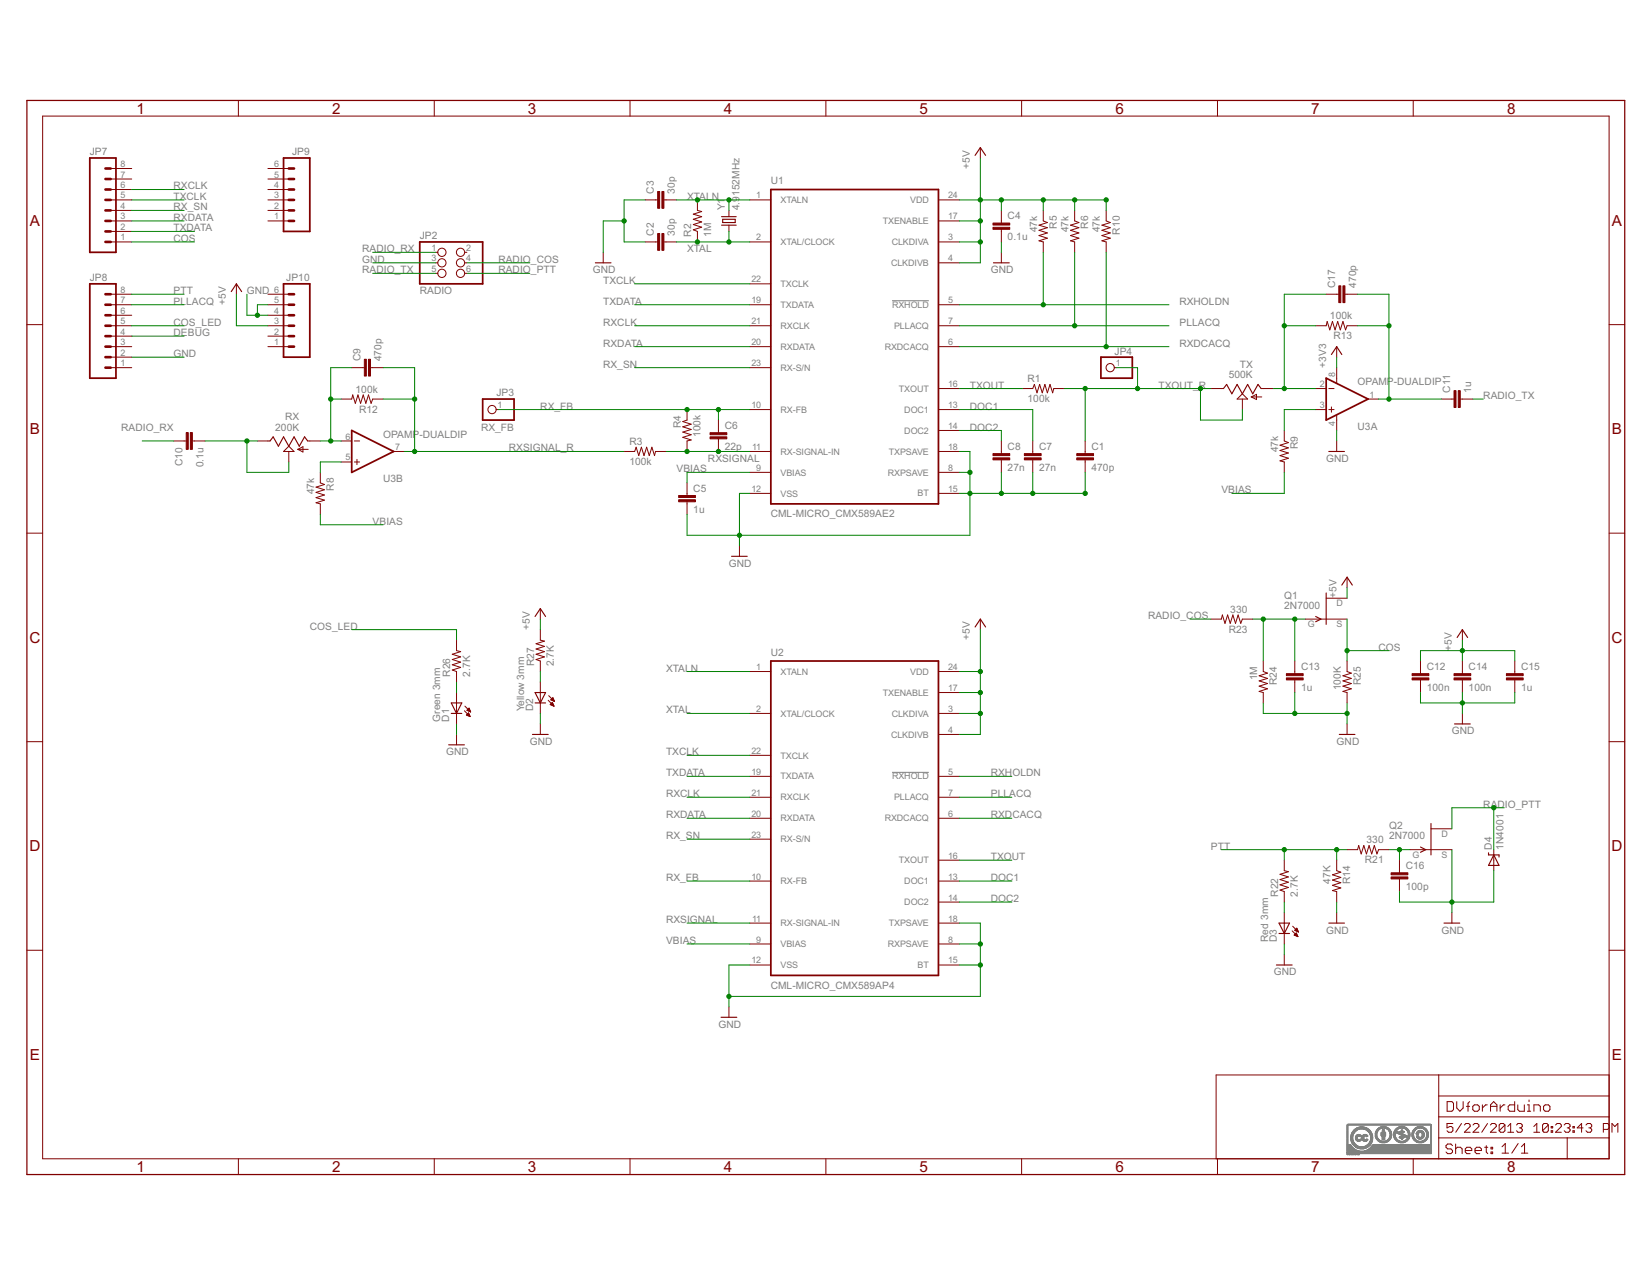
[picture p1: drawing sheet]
<svg xmlns="http://www.w3.org/2000/svg" width="279mm" height="216mm" viewBox="0 0 279 216" stroke-linecap="round" stroke-linejoin="round" font-family="sans-serif">
<defs><g id="words">
<g font-size="2.9" fill="#800000">
<text x="23.1" y="19.2">1</text>
<text x="56.2" y="19.2">2</text>
<text x="89.4" y="19.2">3</text>
<text x="122.5" y="19.2">4</text>
<text x="155.6" y="19.2">5</text>
<text x="188.8" y="19.2">6</text>
<text x="221.9" y="19.2">7</text>
<text x="255" y="19.2">8</text>
<text x="5" y="38.2">A</text>
<text x="272.8" y="38.2">A</text>
<text x="5" y="73.5">B</text>
<text x="272.8" y="73.5">B</text>
<text x="5" y="108.8">C</text>
<text x="272.7" y="108.8">C</text>
<text x="5" y="144.1">D</text>
<text x="272.7" y="144.1">D</text>
<text x="5" y="179.3">E</text>
<text x="272.8" y="179.3">E</text>
<text x="23.1" y="198.3">1</text>
<text x="56.2" y="198.3">2</text>
<text x="89.4" y="198.3">3</text>
<text x="122.5" y="198.3">4</text>
<text x="155.6" y="198.3">5</text>
<text x="188.8" y="198.3">6</text>
<text x="221.9" y="198.3">7</text>
<text x="255" y="198.3">8</text>
</g>
<g font-size="1.9" fill="#808080">
<text x="15.2" y="26.2">JP7</text>
<text x="49.4" y="26.2">JP9</text>
<text x="164.1" y="28.5" transform="rotate(-90 164.1 28.5)">+5V</text>
<text x="29.4" y="33.8">TXCLK</text>
<text x="29.4" y="32.1">RXCLK</text>
<text x="29.4" y="35.6">RX_SN</text>
<text x="110.7" y="32.8" transform="rotate(-90 110.7 32.8)">C3</text>
<text x="114.2" y="32.8" transform="rotate(-90 114.2 32.8)">30p</text>
<text x="116.3" y="33.8">XTALN</text>
<text x="122.6" y="35.6" transform="rotate(-90 122.6 35.6)">Y1</text>
<text x="125.1" y="35.6" transform="rotate(-90 125.1 35.6)">4.9152MHz</text>
<text x="130.4" y="31.2">U1</text>
<text x="29.4" y="37.4">RXDATA</text>
<text x="29.4" y="39.2">TXDATA</text>
<text x="29.4" y="40.9">COS</text>
<text x="71" y="40.5">JP2</text>
<text x="110.7" y="39.9" transform="rotate(-90 110.7 39.9)">C2</text>
<text x="114.2" y="39.9" transform="rotate(-90 114.2 39.9)">30p</text>
<text x="117" y="40" transform="rotate(-90 117 40)">R2</text>
<text x="120.3" y="40" transform="rotate(-90 120.3 40)">1M</text>
<text x="170.5" y="40.7">0.1u</text>
<text x="170.5" y="37.1">C4</text>
<text x="175.5" y="39.3" transform="rotate(-90 175.5 39.3)">47k</text>
<text x="178.8" y="38.7" transform="rotate(-90 178.8 38.7)">R5</text>
<text x="180.8" y="39.3" transform="rotate(-90 180.8 39.3)">47k</text>
<text x="184.2" y="38.7" transform="rotate(-90 184.2 38.7)">R6</text>
<text x="186.1" y="39.3" transform="rotate(-90 186.1 39.3)">47k</text>
<text x="189.5" y="39.7" transform="rotate(-90 189.5 39.7)">R10</text>
<text x="15.2" y="47.5">JP8</text>
<text x="48.4" y="47.5">JP10</text>
<text x="61.3" y="44.5">GND</text>
<text x="61.3" y="42.7">RADIO_RX</text>
<text x="61.3" y="46.2">RADIO_TX</text>
<text x="84.3" y="46.2">RADIO_PTT</text>
<text x="84.3" y="44.5">RADIO_COS</text>
<text x="100.3" y="46.2">GND</text>
<text x="116.3" y="42.7">XTAL</text>
<text x="167.7" y="46.2">GND</text>
<text x="29.4" y="51.6">PLLACQ</text>
<text x="29.4" y="49.8">PTT</text>
<text x="38.2" y="51.6" transform="rotate(-90 38.2 51.6)">+5V</text>
<text x="41.8" y="49.8">GND</text>
<text x="71" y="49.8">RADIO</text>
<text x="102.1" y="48">TXCLK</text>
<text x="102.1" y="51.6">TXDATA</text>
<text x="199.6" y="51.6">RXHOLDN</text>
<text x="225.9" y="48.7" transform="rotate(-90 225.9 48.7)">C17</text>
<text x="229.5" y="48.7" transform="rotate(-90 229.5 48.7)">470p</text>
<text x="29.4" y="55.1">COS_LED</text>
<text x="29.4" y="56.9">DEBUG</text>
<text x="102.1" y="55.1">RXCLK</text>
<text x="102.1" y="58.7">RXDATA</text>
<text x="188.6" y="60">JP4</text>
<text x="199.6" y="55.1">PLLACQ</text>
<text x="199.6" y="58.7">RXDCACQ</text>
<text x="225.1" y="54.1">100k</text>
<text x="225.7" y="57.4">R13</text>
<text x="29.4" y="60.4">GND</text>
<text x="61" y="61.1" transform="rotate(-90 61 61.1)">C9</text>
<text x="64.6" y="61.1" transform="rotate(-90 64.6 61.1)">470p</text>
<text x="102.1" y="62.2">RX_SN</text>
<text x="164.1" y="65.8">TXOUT</text>
<text x="173.9" y="64.7">R1</text>
<text x="196.1" y="65.8">TXOUT_R</text>
<text x="207.9" y="64">500K</text>
<text x="209.8" y="62.2">TX</text>
<text x="224.4" y="62.2" transform="rotate(-90 224.4 62.2)">+3V3</text>
<text x="229.7" y="65.2">OPAMP-DUALDIP</text>
<text x="48.3" y="71.1">RX</text>
<text x="60.2" y="66.5">100k</text>
<text x="60.8" y="69.8">R12</text>
<text x="84" y="67.1">JP3</text>
<text x="91.4" y="69.3">RX_FB</text>
<text x="164.1" y="69.3">DOC1</text>
<text x="173.9" y="68.1">100k</text>
<text x="245.4" y="66.5" transform="rotate(-90 245.4 66.5)">C11</text>
<text x="249" y="66.5" transform="rotate(-90 249 66.5)">1u</text>
<text x="251" y="67.5">RADIO_TX</text>
<text x="20.5" y="72.8">RADIO_RX</text>
<text x="46.6" y="72.8">200K</text>
<text x="64.8" y="74.1">OPAMP-DUALDIP</text>
<text x="81.4" y="72.8">RX_FB</text>
<text x="86.1" y="76.4">RXSIGNAL_R</text>
<text x="106.5" y="75.3">R3</text>
<text x="115.2" y="72.4" transform="rotate(-90 115.2 72.4)">R4</text>
<text x="118.6" y="74" transform="rotate(-90 118.6 74)">100k</text>
<text x="122.6" y="76.1">22p</text>
<text x="122.6" y="72.6">C6</text>
<text x="164.1" y="72.8">DOC2</text>
<text x="170.5" y="76.1">C8</text>
<text x="175.8" y="76.1">C7</text>
<text x="184.7" y="76.1">C1</text>
<text x="216.3" y="76.5" transform="rotate(-90 216.3 76.5)">47k</text>
<text x="219.6" y="76" transform="rotate(-90 219.6 76)">R9</text>
<text x="229.7" y="72.8">U3A</text>
<text x="30.9" y="78.9" transform="rotate(-90 30.9 78.9)">C10</text>
<text x="34.4" y="79.1" transform="rotate(-90 34.4 79.1)">0.1u</text>
<text x="53.1" y="83.6" transform="rotate(-90 53.1 83.6)">47k</text>
<text x="56.5" y="83" transform="rotate(-90 56.5 83)">R8</text>
<text x="64.8" y="81.6">U3B</text>
<text x="106.5" y="78.7">100k</text>
<text x="114.5" y="79.9">VBIAS</text>
<text x="117.3" y="83.2">C5</text>
<text x="119.8" y="78.2">RXSIGNAL</text>
<text x="170.5" y="79.7">27n</text>
<text x="175.8" y="79.7">27n</text>
<text x="184.7" y="79.7">470p</text>
<text x="206.7" y="83.5">VBIAS</text>
<text x="224.4" y="78.2">GND</text>
<text x="63.1" y="88.8">VBIAS</text>
<text x="117.3" y="86.8">1u</text>
<text x="130.4" y="87.5">CML-MICRO_CMX589AE2</text>
<text x="123.4" y="95.9">GND</text>
<text x="217.3" y="101.3">Q1</text>
<text x="226.2" y="101.2" transform="rotate(-90 226.2 101.2)">+5V</text>
<text x="52.4" y="106.5">COS_LED</text>
<text x="89.7" y="106.5" transform="rotate(-90 89.7 106.5)">+5V</text>
<text x="194.3" y="104.8">RADIO_COS</text>
<text x="207.9" y="107.1">R23</text>
<text x="208.2" y="103.7">330</text>
<text x="217.3" y="103">2N7000</text>
<text x="90.4" y="112.7" transform="rotate(-90 90.4 112.7)">R27</text>
<text x="93.7" y="112.7" transform="rotate(-90 93.7 112.7)">2.7K</text>
<text x="112.7" y="113.6">XTALN</text>
<text x="130.4" y="111">U2</text>
<text x="164.1" y="108.3" transform="rotate(-90 164.1 108.3)">+5V</text>
<text x="220.2" y="113.4">C13</text>
<text x="233.3" y="110.1">COS</text>
<text x="241.4" y="113.4">C12</text>
<text x="245.7" y="110.1" transform="rotate(-90 245.7 110.1)">+5V</text>
<text x="248.5" y="113.4">C14</text>
<text x="257.4" y="113.4">C15</text>
<text x="76.2" y="114.5" transform="rotate(-90 76.2 114.5)">R26</text>
<text x="79.6" y="114.5" transform="rotate(-90 79.6 114.5)">2.7K</text>
<text x="212.7" y="115.1" transform="rotate(-90 212.7 115.1)">1M</text>
<text x="216.1" y="115.9" transform="rotate(-90 216.1 115.9)">R24</text>
<text x="220.2" y="116.9">1u</text>
<text x="226.9" y="116.8" transform="rotate(-90 226.9 116.8)">100K</text>
<text x="230.3" y="115.9" transform="rotate(-90 230.3 115.9)">R25</text>
<text x="241.4" y="116.9">100n</text>
<text x="248.5" y="116.9">100n</text>
<text x="257.4" y="116.9">1u</text>
<text x="74.5" y="122.1" transform="rotate(-90 74.5 122.1)">Green 3mm</text>
<text x="76" y="122.1" transform="rotate(-90 76 122.1)">D1</text>
<text x="88.7" y="120.4" transform="rotate(-90 88.7 120.4)">Yellow 3mm</text>
<text x="90.2" y="120.4" transform="rotate(-90 90.2 120.4)">D2</text>
<text x="112.7" y="120.7">XTAL</text>
<text x="245.7" y="124.3">GND</text>
<text x="75.5" y="127.8">GND</text>
<text x="89.7" y="126">GND</text>
<text x="112.7" y="127.8">TXCLK</text>
<text x="112.7" y="131.4">TXDATA</text>
<text x="167.7" y="131.4">RXHOLDN</text>
<text x="226.2" y="126">GND</text>
<text x="112.7" y="134.9">RXCLK</text>
<text x="167.7" y="134.9">PLLACQ</text>
<text x="251" y="136.7">RADIO_PTT</text>
<text x="112.7" y="138.4">RXDATA</text>
<text x="112.7" y="142">RX_SN</text>
<text x="167.7" y="138.4">RXDCACQ</text>
<text x="204.9" y="143.8">PTT</text>
<text x="231.3" y="142.7">330</text>
<text x="235.1" y="142">2N7000</text>
<text x="235.1" y="140.3">Q2</text>
<text x="252.5" y="143.8" transform="rotate(-90 252.5 143.8)">D4</text>
<text x="254.4" y="143.8" transform="rotate(-90 254.4 143.8)">1N4001</text>
<text x="112.7" y="149.1">RX_FB</text>
<text x="167.7" y="149.1">DOC1</text>
<text x="167.7" y="145.5">TXOUT</text>
<text x="225.1" y="149.5" transform="rotate(-90 225.1 149.5)">47K</text>
<text x="228.5" y="149.6" transform="rotate(-90 228.5 149.6)">R14</text>
<text x="231" y="146.1">R21</text>
<text x="237.9" y="147">C16</text>
<text x="167.7" y="152.6">DOC2</text>
<text x="216.3" y="151.7" transform="rotate(-90 216.3 151.7)">R22</text>
<text x="219.6" y="151.7" transform="rotate(-90 219.6 151.7)">2.7K</text>
<text x="237.9" y="150.6">100p</text>
<text x="112.7" y="156.2">RXSIGNAL</text>
<text x="112.7" y="159.7">VBIAS</text>
<text x="214.6" y="159.4" transform="rotate(-90 214.6 159.4)">Red 3mm</text>
<text x="216.1" y="159.4" transform="rotate(-90 216.1 159.4)">D3</text>
<text x="224.4" y="158">GND</text>
<text x="243.9" y="158">GND</text>
<text x="130.4" y="167.3">CML-MICRO_CMX589AP4</text>
<text x="215.6" y="165">GND</text>
<text x="121.6" y="173.9">GND</text>
</g>
<g font-size="1.7" fill="#808080">
<text x="20.4" y="28.3">8</text>
<text x="46.4" y="28.3">6</text>
<text x="20.4" y="35.4">4</text>
<text x="20.4" y="33.6">5</text>
<text x="20.4" y="31.8">6</text>
<text x="20.4" y="30">7</text>
<text x="46.4" y="35.4">2</text>
<text x="46.4" y="33.6">3</text>
<text x="46.4" y="31.8">4</text>
<text x="46.4" y="30">5</text>
<text x="128" y="33.6">1</text>
<text x="132.1" y="34.4">XTALN</text>
<text x="154" y="34.4">VDD</text>
<text x="160.4" y="33.6">24</text>
<text x="20.4" y="40.7">1</text>
<text x="20.4" y="38.9">2</text>
<text x="20.4" y="37.1">3</text>
<text x="46.4" y="37.1">1</text>
<text x="128" y="40.7">2</text>
<text x="132.1" y="41.5">XTAL/CLOCK</text>
<text x="149.4" y="37.9">TXENABLE</text>
<text x="150.9" y="41.5">CLKDIVA</text>
<text x="160.4" y="40.7">3</text>
<text x="160.4" y="37.1">17</text>
<text x="73" y="42.5">1</text>
<text x="73" y="44.2">3</text>
<text x="73" y="46">5</text>
<text x="78.9" y="42.5">2</text>
<text x="78.9" y="44.2">4</text>
<text x="78.9" y="46">6</text>
<text x="127.2" y="47.8">22</text>
<text x="150.8" y="45">CLKDIVB</text>
<text x="160.4" y="44.2">4</text>
<text x="20.4" y="53.1">6</text>
<text x="20.4" y="51.3">7</text>
<text x="20.4" y="49.5">8</text>
<text x="46.4" y="53.1">4</text>
<text x="46.4" y="51.3">5</text>
<text x="46.4" y="49.5">6</text>
<text x="127.2" y="51.3">19</text>
<text x="132.1" y="48.6">TXCLK</text>
<text x="132.1" y="52.1">TXDATA</text>
<text x="151" y="52.1">RXHOLD</text>
<text x="160.4" y="51.3">5</text>
<text x="20.4" y="58.4">3</text>
<text x="20.4" y="56.6">4</text>
<text x="20.4" y="54.9">5</text>
<text x="46.4" y="58.4">1</text>
<text x="46.4" y="56.6">2</text>
<text x="46.4" y="54.9">3</text>
<text x="127.2" y="54.9">21</text>
<text x="127.2" y="58.4">20</text>
<text x="132.1" y="55.6">RXCLK</text>
<text x="132.1" y="59.2">RXDATA</text>
<text x="149.7" y="59.2">RXDCACQ</text>
<text x="151.3" y="55.6">PLLACQ</text>
<text x="160.4" y="54.9">7</text>
<text x="160.4" y="58.4">6</text>
<text x="20.4" y="62">1</text>
<text x="20.4" y="60.2">2</text>
<text x="127.2" y="62">23</text>
<text x="132.1" y="62.7">RX-S/N</text>
<text x="160.4" y="65.5">16</text>
<text x="188.8" y="62">1</text>
<text x="223.4" y="65.5">2</text>
<text x="226" y="63.7" transform="rotate(-90 226 63.7)">8</text>
<text x="84.2" y="69">1</text>
<text x="127.2" y="69">10</text>
<text x="132.1" y="69.8">RX-FB</text>
<text x="152.1" y="66.3">TXOUT</text>
<text x="153" y="69.8">DOC1</text>
<text x="160.4" y="69">13</text>
<text x="223.4" y="69">3</text>
<text x="231.8" y="67.3">1</text>
<text x="58.4" y="77.9">5</text>
<text x="58.4" y="74.4">6</text>
<text x="66.9" y="76.1">7</text>
<text x="127.3" y="76.1">11</text>
<text x="132.1" y="76.9">RX-SIGNAL-IN</text>
<text x="150.4" y="76.9">TXPSAVE</text>
<text x="153" y="73.4">DOC2</text>
<text x="160.4" y="72.6">14</text>
<text x="160.4" y="76.1">18</text>
<text x="226" y="72.1" transform="rotate(-90 226 72.1)">4</text>
<text x="127.2" y="83.2">12</text>
<text x="128" y="79.7">9</text>
<text x="132.1" y="80.5">VBIAS</text>
<text x="150.2" y="80.5">RXPSAVE</text>
<text x="160.4" y="83.2">15</text>
<text x="160.4" y="79.7">8</text>
<text x="132.1" y="84">VSS</text>
<text x="155.3" y="84">BT</text>
<text x="221.3" y="106.1">G</text>
<text x="226.2" y="102.5">D</text>
<text x="226.2" y="106.1">S</text>
<text x="128" y="113.4">1</text>
<text x="160.4" y="113.4">24</text>
<text x="132.1" y="114.2">XTALN</text>
<text x="149.4" y="117.7">TXENABLE</text>
<text x="154" y="114.2">VDD</text>
<text x="160.4" y="116.9">17</text>
<text x="128" y="120.5">2</text>
<text x="132.1" y="121.2">XTAL/CLOCK</text>
<text x="150.8" y="124.8">CLKDIVB</text>
<text x="150.9" y="121.2">CLKDIVA</text>
<text x="160.4" y="120.5">3</text>
<text x="160.4" y="124">4</text>
<text x="127.2" y="127.6">22</text>
<text x="127.2" y="131.1">19</text>
<text x="132.1" y="128.3">TXCLK</text>
<text x="132.1" y="131.9">TXDATA</text>
<text x="151" y="131.9">RXHOLD</text>
<text x="160.4" y="131.1">5</text>
<text x="127.2" y="134.7">21</text>
<text x="132.1" y="135.4">RXCLK</text>
<text x="151.3" y="135.4">PLLACQ</text>
<text x="160.4" y="134.7">7</text>
<text x="127.2" y="141.7">23</text>
<text x="127.2" y="138.2">20</text>
<text x="132.1" y="142.5">RX-S/N</text>
<text x="132.1" y="139">RXDATA</text>
<text x="149.7" y="139">RXDCACQ</text>
<text x="160.4" y="138.2">6</text>
<text x="243.9" y="141.6">D</text>
<text x="127.2" y="148.8">10</text>
<text x="132.1" y="149.6">RX-FB</text>
<text x="152.1" y="146.1">TXOUT</text>
<text x="153" y="149.6">DOC1</text>
<text x="160.4" y="148.8">13</text>
<text x="160.4" y="145.3">16</text>
<text x="239.1" y="145.1">G</text>
<text x="243.9" y="145.1">S</text>
<text x="127.3" y="155.9">11</text>
<text x="153" y="153.2">DOC2</text>
<text x="160.4" y="152.4">14</text>
<text x="160.4" y="155.9">18</text>
<text x="128" y="159.5">9</text>
<text x="132.1" y="156.7">RX-SIGNAL-IN</text>
<text x="132.1" y="160.3">VBIAS</text>
<text x="150.2" y="160.3">RXPSAVE</text>
<text x="150.4" y="156.7">TXPSAVE</text>
<text x="160.4" y="159.5">8</text>
<text x="127.2" y="163">12</text>
<text x="132.1" y="163.8">VSS</text>
<text x="155.3" y="163.8">BT</text>
<text x="160.4" y="163">15</text>
</g>
</g></defs>
<g fill="none" stroke="#808080" stroke-width=".17">
<path d="M151 50.9h6.2M151 130.7h6.2M228 195.3h.1M228 195.3v.1M228.1 195.3v.1M228.1 195.3h.1M228.2 195.3v.1M228.2 195.3h.2M228.2 195.3h.1M228.3 195.3h.1M228.4 195.3h.2M228.4 195.3h.1"/>
<path d="M228.5 195.3h-.1M228.5 195.3v.1M228.5 195.3h.1M228.6 195.4v-.1l.3 .1M228.6 195.3h.1M228.7 195.3v.1M228.7 195.3l.1 .1M228.7 195.3h.1M228.8 195.3h.1M228.9 195.3h.1M228.9 195.3l.1 .1-.1-.1M229 195.3v.1"/>
<path d="M229.1 195.3l.1 .1M229.1 195.3l-.1 .1M229.2 195.3v.1M229.3 195.3h.1M229.4 195.3l-.1 .1M229.4 195.3h.1M229.4 195.3h.6M229.5 195.3v.1M229.6 195.4h.1M229.7 195.3l.2 .1M229.7 195.3v.1M229.8 195.3h.1"/>
<path d="M229.8 195.3v.1M229.9 195.3v.1M230 195.3h.1"/>
</g>
<g fill="none" stroke="#800000" stroke-width=".17">
<path d="M7.2 19.6h265.1v176.5h-265.1zM40.3 17v2.6M73.5 17v2.6M106.6 17v2.6M139.8 17v2.6M172.9 17v2.6M206 17v2.6M239.2 17v2.6M18.7 33.8h3.6M18.7 37.4h3.6M18.7 39.2h3.6M18.7 35.6h3.6"/>
<path d="M18.7 32.1h3.6M18.7 30.3h3.6M18.7 28.5h3.6M45.3 33.8h3.6M45.3 37.4h3.6M45.3 35.6h3.6M45.3 32.1h3.6M45.3 30.3h3.6M45.3 28.5h3.6M109.2 33.8h2.1M112.4 33.8h2.1M118 33.8v1.8l.7 .2-1.4 .4 1.4 .5-1.4 .4 1.4 .4-1.4 .5 1.4 .4-1.4 .5 .7 .3v1.7"/>
<path d="M123.4 35.6v1.1M123.4 38.1v1.1M126.9 33.8h3.6M158.8 33.8h3.6M158.8 37.4h3.6M165.9 25v1.7M169.5 35.6v2.1M169.5 38.8v2.1M176.6 35.6v1.8l.6 .3-1.4 .4 1.4 .4-1.4 .5 1.4 .4-1.4 .5 1.4 .4-1.4 .4 .8 .2v1.8M181.9 35.6v1.8l.7 .3-1.4 .4 1.4 .4-1.4 .5 1.4 .4-1.4 .5 1.4 .4-1.4 .4 .7 .2v1.8M187.2 35.6v1.8l.7 .3-1.4 .4 1.4 .4-1.4 .5 1.4 .4-1.4 .5 1.4 .4-1.4 .4 .7 .2v1.8M4.6 54.9h2.6"/>
<path d="M18.7 40.9h3.6M18.7 55.1h3.6M18.7 49.8h3.6M18.7 51.6h3.6M18.7 58.7h3.6M18.7 56.9h3.6M18.7 53.3h3.6M40 48v1.8M45.3 55.1h3.6M45.3 49.8h3.6M45.3 51.6h3.6M45.3 58.7h3.6"/>
<path d="M45.3 56.9h3.6M45.3 53.3h3.6M73.7 44.5h.4M73.7 42.7h.4M73.7 46.2h.4M78.6 44.5h.4M78.6 42.7h.4M78.6 46.2h.4M102.1 42.7v1.8M109.2 40.9h2.1M112.4 40.9h2.1M126.9 40.9h3.6"/>
<path d="M126.9 55.1h3.6M126.9 51.6h3.6M126.9 58.7h3.6M126.9 48h3.6M158.8 40.9h3.6M158.8 55.1h3.6M158.8 51.6h3.6M158.8 44.5h3.6M158.8 58.7h3.6M169.5 42.7v1.8M222.7 55.1h1.7l.2-.7 .4 1.4 .5-1.4 .4 1.4 .5-1.4 .4 1.4 .5-1.4 .4 1.4 .3-.7h1.7M224.4 49.8h2.1"/>
<path d="M226.2 58.7v1.7M227.6 49.8h2.1M272.3 54.9h2.7M18.7 62.2h3.6M18.7 60.4h3.6M29.4 74.6h2.1M32.6 74.6h2.1M43.6 74.6h2.1M48.9 75.5l.9 .9h-1.8zM48.9 76.4v1.8M50.4 76h1.8M50.4 76l.9-.4v.9z"/>
<path d="M52.1 74.6h2.1M54.2 79.9v1.8l.7 .3-1.4 .4 1.4 .5-1.4 .4 1.4 .5-1.4 .4 1.4 .4-1.4 .5 .7 .2v1.7M57.7 74.6h1.8M57.7 67.5h1.8l.2-.7 .4 1.4 .5-1.4 .4 1.4 .5-1.4 .4 1.4 .5-1.4 .4 1.4 .3-.7h1.7M57.7 78.2h1.8M59.5 62.2h2.1M60 74.6h.9M60 78.2h.9M60.4 77.7v.9M62.7 62.2h2.1M66.6 76.4h1.8M83.9 69.3h.4"/>
<path d="M105.6 76.4h1.8l.3-.7 .4 1.4 .4-1.4 .5 1.4 .4-1.4 .5 1.4 .4-1.4 .5 1.4 .1-.7h1.8M116.3 69.3v1.8l-.8 .2 1.5 .5-1.5 .4 1.5 .5-1.5 .4 1.5 .5-1.5 .4 1.5 .4-.7 .2v1.8M121.6 71.1v2.1M121.6 74.3v2.1M126.9 76.4h3.6M126.9 62.2h3.6M126.9 69.3h3.6M126.9 79.9h3.6M158.8 65.7h3.6M158.8 76.4h3.6M158.8 69.3h3.6M158.8 72.8h3.6"/>
<path d="M158.8 79.9h3.6M169.5 74.6v2.2M169.5 77.8v2.1M173 65.7h1.8l.2-.7 .5 1.5 .4-1.5 .5 1.5 .4-1.5 .4 1.5 .5-1.5 .4 1.5 .2-.8h1.8M174.8 74.6v2.2M174.8 77.8v2.1M183.6 74.6v2.2M183.6 77.8v2.1M188.6 62.2h.4M204.9 65.7h2.2M209.4 67.5l.8-.9 .9 .9zM210.2 67.5v1.8"/>
<path d="M211.8 67.2h1.7M211.8 67.2l.8-.5v.9zM213.4 65.7h2.2M217.3 72.8v1.8l.7 .3-1.4 .4 1.4 .5-1.4 .4 1.4 .4-1.4 .5 1.4 .4-1.4 .5 .7 .2v1.7M222.7 65.7h1.7M222.7 69.3h1.7M224.9 65.7h.9M224.9 69.3h.9M225.3 68.9v.8M226.2 62.2v2.6M226.2 70.2v2.6M226.2 74.6v1.8"/>
<path d="M231.5 67.5h1.8M243.9 67.5h2.2M247.1 67.5h2.2M4.6 90.2h2.6M116.3 81.7v2.1M116.3 84.9v2.1M125.1 92.4v1.7M126.9 83.5h3.6M158.8 83.5h3.6M228 97.7v1.7M272.3 90.2h2.7M77.3 108.3v1.8l.7 .2-1.5 .4 1.5 .4-1.5 .5 1.5 .4-1.5 .5 1.5 .4-1.5 .5 .8 .2v1.8"/>
<path d="M77.3 117.2v5.3M78.7 119.5l1 1M79.2 120h.2M79.3 119.9h.1M79.4 119.8h.1M91.4 106.5v1.8l.7 .2-1.4 .4 1.4 .5-1.4 .4 1.4 .5-1.4 .4 1.4 .4-1.4 .5 .7 .2v1.8M91.4 103v1.8M91.4 115.4v5.3M92.8 118.5l.9 1M92.9 117.7l.9 1M93.2 119.2h.4M93.2 119.3h.4"/>
<path d="M93.2 118.4h.5M93.2 119.1h.4M93.3 118.3h.4M93.3 119h.3M93.4 119.3h.3M93.4 118.9h.1M93.4 118.5h.3M93.4 118.2h.2M93.5 118.9l.2 .6-.6-.3zM93.5 118.9h.1M93.5 118.1h.1M93.6 118l.2 .7-.6-.3z"/>
<path d="M93.6 119.4h.1M93.6 118.6h.2M93.7 119.5h.1M93.7 118.6h.1M126.9 113.6h3.6M158.8 117.2h3.6M158.8 113.6h3.6M165.9 104.8v1.7M204.9 104.8h1.8l.2-.7 .4 1.4 .5-1.4 .4 1.4 .4-1.4 .5 1.4 .4-1.4 .5 1.4 .2-.7h1.8M213.8 111.8v1.8l.7 .3-1.4 .4 1.4 .5-1.4 .4 1.4 .5-1.4 .4 1.4 .4-1.4 .5 .7 .2v1.7M219.1 111.8v2.2M219.1 115v2.2"/>
<path d="M220.9 104.8h7.1M224.4 101.2h3.6M228 111.8v1.8l.7 .3-1.4 .4 1.4 .5-1.4 .4 1.4 .5-1.4 .4 1.4 .4-1.4 .5 .7 .2v1.7M240.4 111.8v2.2M240.4 115v2.2M247.5 106.5v1.8M247.5 111.8v2.2M247.5 115v2.2M256.3 111.8v2.2M256.3 115v2.2M4.6 125.5h2.6M77.3 124.3v1.7"/>
<path d="M78.6 120.3l1 .9M78.9 121l.4-.4 .3 .6zM79 121h.4M79 120.2l.4-.4 .3 .7zM79 120.9h.4M79.1 121h.4M79.1 120.1h.4M79.1 120.2h.4M79.1 120.8h.3M79.2 120.7h.1M79.2 121.1h.3M79.3 120.3h.3"/>
<path d="M79.4 121.2h.1M79.4 120.4h.2M79.6 120.4h.1M91.4 122.5v1.8M126.9 131.4h3.6M126.9 120.7h3.6M126.9 134.9h3.6M126.9 138.5h3.6M126.9 127.8h3.6M158.8 131.4h3.6M158.8 120.7h3.6M158.8 124.3h3.6"/>
<path d="M158.8 134.9h3.6M158.8 138.5h3.6M228 122.5v1.8M247.5 120.7v1.8M272.3 125.5h2.7M126.9 149.1h3.6M126.9 142h3.6M126.9 156.2h3.6M126.9 159.7h3.6M158.8 149.1h3.6M158.8 152.6h3.6M158.8 156.2h3.6"/>
<path d="M158.8 159.7h3.6M158.8 145.5h3.6M217.3 145.5v1.8l.7 .2-1.4 .4 1.4 .5-1.4 .4 1.4 .5-1.4 .4 1.4 .5-1.4 .4 .7 .3v1.7M217.3 154.4v5.3M218.7 157.5l.9 1M218.8 156.7l.9 1M219 158.2l.4-.3 .2 .6zM219 158.2h.5M219.1 158.1h.4M219.1 157.4h.5M219.2 158.3h.3M219.2 158.1h.3"/>
<path d="M219.2 157.5h.4M219.2 157.3h.4M219.3 158h.1M219.3 157.2h.2M219.3 158.3h.3M219.3 157.9h.1M219.4 157.5h.3M219.4 157.2h.1M219.4 157.1h.1M219.5 157.1l.2 .6-.6-.3zM219.5 158.4h.1M219.5 157.6h.2"/>
<path d="M219.7 157.7h.1M226.2 145.5v1.8l.7 .3-1.4 .4 1.4 .5-1.4 .4 1.4 .5-1.4 .4 1.4 .4-1.4 .5 .7 .2v1.7M226.2 154.4v1.8M228 143.8h1.7l.2-.7 .5 1.4 .4-1.4 .4 1.4 .5-1.4 .4 1.4 .5-1.4 .4 1.4 .3-.7h1.8M236.8 145.5v2.2M236.8 148.7v2.2M238.6 143.8h7.1M242.2 140.2h3.5M245.7 154.4v1.8M252.8 143.8v3.5M4.6 160.8h2.6M123.4 170.4v1.7"/>
<path d="M126.9 163.3h3.6M158.8 163.3h3.6M217.3 161.5v1.8M272.3 160.8h2.7M40.3 196.1v2.6M73.5 196.1v2.6M106.6 196.1v2.6M139.8 196.1v2.6M172.9 196.1v2.6M206 196.1v2.6M239.2 196.1v2.6M243.5 192.5h28.8"/>
<path d="M243.5 181.9v14.2M243.5 189h28.8M243.5 185.4h28.8M244.9 186.4h.8l.3 .3v1l-.3 .3h-.8zM245.8 193.8l-.3-.2h-.5l-.3 .2v.3l.3 .3h.5l.3 .3v.2l-.3 .3h-.5l-.3-.3M245.9 190.1h-1v.7l.5-.2h.2l.3 .2v.5l-.3 .3h-.5l-.2-.3M246.3 194.4l.3-.3h.6l.2 .3v.8M246.3 193.6v1.6M246.5 186.4v1.1l.6 .5 .5-.5v-1.1M247.3 190.1l-.9 1.5M247.8 190.4l.3-.3h.5l.2 .3v.2l-1 1h1M248 194.7h1.1v-.3l-.3-.3h-.6l-.2 .3v.5l.2 .3h.6"/>
<path d="M248.2 187.2h.5M248.7 186.4l-.3 .3v1.3M249.2 187.2l.3-.3h.6l.2 .3v.5l-.2 .3h-.6l-.3-.3zM249.3 190.4l.2-.3h.5l.3 .3v.2l-1 1h1M249.6 194.7h1.1v-.3l-.3-.3h-.5l-.3 .3v.5l.3 .3h.5M250.9 186.9v1.1M251.2 194.1h.6M251.5 193.8v1.1l.3 .3M251.7 186.9h-.3l-.5 .6M251.7 190.1l-.9 1.5M252.2 190.4l.3-.3h.5l.2 .3v.2l-1 1h1M252.2 187.2h1.1"/>
<path d="M252.2 188v-1.1l.6-.5 .5 .5v1.1M252.3 194.1h.3v.3h-.3zM252.3 194.9h.3v.3h-.3zM253.9 186.9v1.1M254.2 194l.5-.5v1.6M254.2 195.1h1.1M254.7 186.9h-.3l-.5 .6M254.7 190.4l-.3-.3h-.5l-.2 .3v.9M254.7 190.4v.9l-.3 .3h-.5l-.2-.3M254.7 190.4l-1 .9M255.2 191.6h1M255.2 190.6l.5-.5v1.5"/>
<path d="M256.3 186.4v1.6h-.8l-.3-.3v-.5l.3-.3h.8M256.6 190.4l.3-.3h.5l.2 .3v.2l-.2 .2M256.9 186.9v.8l.2 .3h.9v-1.1M256.9 193.5l-1.1 1.6M257.1 190.8h.3M257.4 190.8l.2 .3v.2l-.2 .3h-.5l-.3-.3M257.5 195.1h1.1M257.5 194l.5-.5v1.6M258.5 188h.5M258.5 186.9h.3v1.1M258.8 186.1v.3M259.6 191.6h1"/>
<path d="M259.6 190.6l.5-.5v1.5M259.6 188v-1.1h.8l.3 .3v.8M261.2 187.2l.3-.3h.5l.3 .3v.5l-.3 .3h-.5l-.3-.3zM262 190.4l-.2-.3h-.5l-.3 .3v.9M262 190.4v.9l-.2 .3h-.5l-.3-.3M262 190.4l-1 .9M262.5 190.6h.3v.2h-.3zM262.5 191.3h.3v.3h-.3zM263.2 190.4l.3-.3h.5l.2 .3v.2l-1 1h1M264.7 190.4l.3-.3h.5l.2 .3v.2l-.2 .2M265.2 192.5v3.6M265.2 190.8h.3"/>
<path d="M265.5 190.8l.2 .3v.2l-.2 .3h-.5l-.3-.3M266.2 190.6h.2v.2h-.2zM266.2 191.3h.2v.3h-.2zM267.9 190.8h-1l.8-.7v1.5M268.4 190.4l.2-.3h.5l.3 .3v.2l-.3 .2M268.9 190.8h.2M269.1 190.8l.3 .3v.2l-.3 .3h-.5l-.2-.3M272.3 181.9h-66.5v14.2M272.3 190.4l-.2-.3h-.8v1.5M272.3 190.8l-.2 .3h-.8M272.8 191.6v-1.5l.5 .5 .5-.5v1.5"/>
<circle cx="74.8" cy="46.2" r=".7"/>
<circle cx="74.8" cy="42.7" r=".7"/>
<circle cx="74.8" cy="44.5" r=".7"/>
<circle cx="77.9" cy="42.7" r=".7"/>
<circle cx="77.9" cy="44.5" r=".7"/>
<circle cx="77.9" cy="46.2" r=".7"/>
<circle cx="83.3" cy="69.3" r=".7"/>
<circle cx="187.9" cy="62.2" r=".7"/>
</g>
<g fill="none" stroke="#800000" stroke-width=".19">
<path d="M122.1 36.7h2.5M122.1 38.1h2.5M122.3 37.1h2.1v.6h-2.1zM165 26.3l.9-1.3 .9 1.3M39.1 49.3l.9-1.3 .9 1.3M100.8 44.5h2.6M168.1 44.5h2.7M225.3 60l.9-1.3 .9 1.3M45.7 74.6l.5-.7 .9 1.6 .9-1.6 .9 1.6 .9-1.6 .9 1.6 .8-1.6 .6 .7M207.1 65.7l.5-.7 .9 1.6 .9-1.6 .8 1.6 .9-1.6 .9 1.6 .9-1.6 .5 .7M224.9 76.4h2.6M123.8 94.1h2.6"/>
<path d="M227.1 99l.9-1.3 .9 1.3M76.4 118.9h1.7l-.8 1.8zM90.6 118.9h1.7M90.6 117.2h1.7l-.9 1.7zM90.6 104.3l.8-1.3 .9 1.3M165 106.1l.9-1.3 .9 1.3M222.7 104.3l.8 .5-.8 .4M224.4 100.3v5.3M246.6 107.9l.9-1.4 .9 1.4M75.9 126h2.7M76.4 120.7h1.7M90.1 124.3h2.7"/>
<path d="M226.7 124.3h2.6M242.2 139.3v5.4M246.1 122.5h2.7M216.5 156.2h1.7l-.9 1.7zM216.5 157.9h1.7M224.9 156.2h2.6M240.4 143.3l.9 .5-.9 .4M244.4 156.2h2.6M251.9 144.3v.4h1.8v.3M252.8 144.7l.9 1.7h-1.8zM122 172.1h2.7M216 163.3h2.7"/>
</g>
<g fill="#800000" stroke="#800000" stroke-width=".17">
<path d="M173.4 76.8h2.8v.3h-2.8z"/>
<path d="M173.4 77.5h2.8v.3h-2.8z"/>
<path d="M168 76.8h2.9v.3h-2.9z"/>
<path d="M168 77.5h2.9v.3h-2.9z"/>
<path d="M182.2 76.8h2.9v.3h-2.9z"/>
<path d="M182.2 77.5h2.9v.3h-2.9z"/>
<path d="M111.3 32.4h.3v2.8h-.3z"/>
<path d="M112 32.4h.4v2.8h-.4z"/>
<path d="M120.2 73.2h2.8v.4h-2.8z"/>
<path d="M120.2 73.9h2.8v.4h-2.8z"/>
<path d="M168 37.7h2.9v.4h-2.9z"/>
<path d="M168 38.5h2.9v.3h-2.9z"/>
<path d="M111.3 39.5h.3v2.9h-.3z"/>
<path d="M112 39.5h.4v2.9h-.4z"/>
<path d="M114.9 83.8h2.8v.4h-2.8z"/>
<path d="M114.9 84.6h2.8v.3h-2.8z"/>
<path d="M31.5 73.2h.4v2.8h-.4z"/>
<path d="M32.2 73.2h.4v2.8h-.4z"/>
<path d="M246.1 66.1h.3v2.8h-.3z"/>
<path d="M246.8 66.1h.3v2.8h-.3z"/>
<path d="M217.7 114h2.8v.3h-2.8z"/>
<path d="M217.7 114.7h2.8v.3h-2.8z"/>
<path d="M246.1 114h2.8v.3h-2.8z"/>
<path d="M246.1 114.7h2.8v.3h-2.8z"/>
<path d="M254.9 114h2.9v.3h-2.9z"/>
<path d="M254.9 114.7h2.9v.3h-2.9z"/>
<path d="M235.4 147.7h2.9v.3h-2.9z"/>
<path d="M235.4 148.4h2.9v.3h-2.9z"/>
<path d="M61.7 60.8h.3v2.8h-.3z"/>
<path d="M62.4 60.8h.3v2.8h-.3z"/>
<path d="M226.6 48.4h.3v2.8h-.3z"/>
<path d="M227.3 48.4h.3v2.8h-.3z"/>
<path d="M239 114h2.8v.3h-2.8z"/>
<path d="M239 114.7h2.8v.3h-2.8z"/>
</g>
<path d="M4.6 17h270.4v181.7h-270.4z" fill="none" stroke="#800000" stroke-width=".21"/>
<path d="M15.2 26.7h4.4v16h-4.4zM48 26.7h4.4v12.5h-4.4zM130.5 32.1h28.3v53.2h-28.3zM15.2 48h4.4v16h-4.4zM48 48h4.4v12.4h-4.4zM71 40.9h10.7v7.1h-10.7zM59.5 72.8l7.1 3.6-7.1 3.5zM81.7 67.5h5.3v3.6h-5.3zM186.3 60.4h5.3v3.6h-5.3zM224.4 64l7.1 3.5-7.1 3.6zM130.5 111.8h28.3v53.2h-28.3z" fill="none" stroke="#800000" stroke-width=".3"/>
<g fill="none" stroke="#800000" stroke-width=".44">
<path d="M17.8 37.4h.9M17.8 39.2h.9M17.8 33.8h.9M17.8 35.6h.9M17.8 32.1h.9M17.8 30.3h.9M17.8 28.5h.9M48.9 37.4h.9M48.9 33.8h.9M48.9 35.6h.9M48.9 32.1h.9M48.9 30.3h.9"/>
<path d="M48.9 28.5h.9M17.8 40.9h.9M17.8 58.7h.9M17.8 55.1h.9M17.8 56.9h.9M17.8 53.3h.9M17.8 51.6h.9M17.8 49.8h.9M48.9 58.7h.9M48.9 55.1h.9M48.9 56.9h.9M48.9 53.3h.9"/>
<path d="M48.9 51.6h.9M48.9 49.8h.9M17.8 60.4h.9M17.8 62.2h.9"/>
</g>
<g fill="none" stroke="#008000" stroke-width=".17">
<path d="M22.3 33.8h8.9M22.3 32.1h8.9M22.3 37.4h8.9M22.3 39.2h10.6M22.3 35.6h8.9M105.6 37.4h-3.5v5.3M109.2 33.8h-3.6v7.1h3.6M114.5 33.8h12.4M123.4 33.8v1.8M123.4 39.2v1.7M162.4 33.8h24.8v1.8M162.4 37.4h3.5"/>
<path d="M165.9 26.7v17.8h-3.5M169.5 33.8v1.8M176.6 33.8v1.8M181.9 33.8v1.8M22.3 40.9h10.6M22.3 55.1h8.9M22.3 51.6h8.9M22.3 49.8h8.9M22.3 56.9h8.9M40 49.8v5.3h5.3M41.8 49.8v3.5h3.5M45.3 51.6h-1.7v1.7"/>
<path d="M63.1 44.5h10.6M63.1 42.7h10.6M63.1 46.2h10.6M79 44.5h10.7M79 46.2h10.7M107.4 55.1h19.5M107.4 51.6h19.5M107.4 58.7h19.5M107.4 48h19.5M114.5 40.9h12.4M162.4 40.9h3.5M162.4 55.1h35.4"/>
<path d="M162.4 51.6h35.4M162.4 58.7h35.4M169.5 40.9v1.8M176.6 42.7v8.9M181.9 42.7v12.4M187.2 42.7v16M217.3 55.1h5.4M224.4 49.8h-7.1v15.9M229.7 55.1h5.4M229.7 49.8h5.4v17.7M22.3 60.4h8.9M24.1 74.6h5.3"/>
<path d="M34.7 74.6h8.9M41.8 74.6v5.3h7.1v-1.7M54.2 74.6h3.5M56 67.5h1.7M57.7 78.2h-3.5v1.7M59.5 62.2h-3.5v12.4M64.8 62.2h5.4v14.2M64.8 67.5h5.4M68.4 76.4h37.2M84.3 69.3h42.6M107.4 62.2h19.5M112.7 76.4h14.2"/>
<path d="M121.6 69.3v1.8M126.9 79.9h-10.6v1.8M162.4 76.4h1.7v14.2h-47.8v-3.6M162.4 72.8h7.1v1.8M162.4 69.3h12.4v5.3M162.4 65.7h10.6M162.4 79.9h1.7M169.5 79.9v3.6M174.8 79.9v3.6M180.1 65.7h24.8M183.6 65.7v8.9M183.6 79.9v3.6h-21.2"/>
<path d="M189 62.2h3.5v3.5M203.2 65.7v5.4h7v-1.8M215.6 65.7h7.1M217.3 79.9v3.6h-8.8M222.7 69.3h-5.4v3.5M226.2 60.4v1.8M226.2 72.8v1.8M233.3 67.5h10.6M249.3 67.5h1.7M54.2 87v1.8h10.6M126.9 83.5h-1.8v8.9M228 99.4v1.8"/>
<path d="M59.5 106.5h17.8v1.8M77.3 115.4v1.8M91.4 104.8v1.7M91.4 113.6v1.8M116.3 113.6h10.6M162.4 113.6h3.5M162.4 117.2h3.5M165.9 106.5v17.8h-3.5M201.4 104.8h3.5M212 104.8h8.9M213.8 118.9v1.8h14.2M213.8 104.8v7"/>
<path d="M219.1 104.8v7M219.1 117.2v3.5M228 104.8v7M228 118.9v3.6M228 110.1h7.1M240.4 117.2v1.7h15.9v-1.7M240.4 111.8v-1.7h15.9v1.7M247.5 108.3v3.5M247.5 117.2v3.5M77.3 122.5v1.8M91.4 120.7v1.8M116.3 120.7h10.6"/>
<path d="M116.3 134.9h10.6M116.3 131.4h10.6M116.3 138.5h10.6M116.3 127.8h10.6M162.4 120.7h3.5M162.4 134.9h8.8M162.4 131.4h8.8M162.4 138.5h8.8M252.8 136.7v7.1M254.6 136.7h-8.9v3.5M116.3 156.2h10.6M116.3 149.1h10.6"/>
<path d="M116.3 159.7h10.6M116.3 142h10.6M162.4 156.2h3.5v12.4h-42.5M162.4 152.6h8.8M162.4 149.1h8.8M162.4 145.5h8.8M162.4 159.7h3.5M206.7 143.8h21.3M217.3 143.8v1.7M217.3 152.6v1.8M217.3 159.7v1.8M226.2 143.8v1.7"/>
<path d="M226.2 152.6v1.8M235.1 143.8h3.5M236.8 143.8v1.7M245.7 143.8v10.6M252.8 147.3v5.3h-16v-1.7M126.9 163.3h-3.5v7.1M162.4 163.3h3.5"/>
</g>
<g fill="#008000" stroke="#008000" stroke-width=".17">
<circle cx="121.6" cy="76.4" r=".36"/>
<circle cx="116.3" cy="76.4" r=".36"/>
<circle cx="118" cy="40.9" r=".36"/>
<circle cx="123.4" cy="40.9" r=".36"/>
<circle cx="118" cy="33.8" r=".36"/>
<circle cx="123.4" cy="33.8" r=".36"/>
<circle cx="181.9" cy="55.1" r=".36"/>
<circle cx="183.6" cy="65.7" r=".36"/>
<circle cx="203.2" cy="65.7" r=".36"/>
<circle cx="192.5" cy="65.7" r=".36"/>
<circle cx="176.6" cy="51.6" r=".36"/>
<circle cx="187.2" cy="58.7" r=".36"/>
<circle cx="116.3" cy="69.3" r=".36"/>
<circle cx="121.6" cy="69.3" r=".36"/>
<circle cx="70.2" cy="67.5" r=".36"/>
<circle cx="70.2" cy="76.4" r=".36"/>
<circle cx="164.1" cy="79.9" r=".36"/>
<circle cx="164.1" cy="83.5" r=".36"/>
<circle cx="169.5" cy="83.5" r=".36"/>
<circle cx="174.8" cy="83.5" r=".36"/>
<circle cx="183.6" cy="83.5" r=".36"/>
<circle cx="125.1" cy="90.6" r=".36"/>
<circle cx="105.6" cy="37.4" r=".36"/>
<circle cx="245.7" cy="152.6" r=".36"/>
<circle cx="219.1" cy="120.7" r=".36"/>
<circle cx="228" cy="120.7" r=".36"/>
<circle cx="247.5" cy="118.9" r=".36"/>
<circle cx="123.4" cy="168.6" r=".36"/>
<circle cx="165.9" cy="163.3" r=".36"/>
<circle cx="165.9" cy="159.7" r=".36"/>
<circle cx="43.6" cy="53.3" r=".36"/>
<circle cx="41.8" cy="74.6" r=".36"/>
<circle cx="217.3" cy="55.1" r=".36"/>
<circle cx="217.3" cy="65.7" r=".36"/>
<circle cx="235.1" cy="55.1" r=".36"/>
<circle cx="235.1" cy="67.5" r=".36"/>
<circle cx="169.5" cy="33.8" r=".36"/>
<circle cx="165.9" cy="33.8" r=".36"/>
<circle cx="165.9" cy="37.4" r=".36"/>
<circle cx="165.9" cy="40.9" r=".36"/>
<circle cx="181.9" cy="33.8" r=".36"/>
<circle cx="176.6" cy="33.8" r=".36"/>
<circle cx="187.2" cy="33.8" r=".36"/>
<circle cx="247.5" cy="110.1" r=".36"/>
<circle cx="165.9" cy="120.7" r=".36"/>
<circle cx="165.9" cy="117.2" r=".36"/>
<circle cx="165.9" cy="113.6" r=".36"/>
<circle cx="236.8" cy="143.8" r=".36"/>
<circle cx="226.2" cy="143.8" r=".36"/>
<circle cx="217.3" cy="143.8" r=".36"/>
<circle cx="252.8" cy="136.7" r=".36"/>
<circle cx="213.8" cy="104.8" r=".36"/>
<circle cx="219.1" cy="104.8" r=".36"/>
<circle cx="228" cy="110.1" r=".36"/>
<circle cx="56" cy="67.5" r=".36"/>
<circle cx="56" cy="74.6" r=".36"/>
</g>
<g fill="#808080" stroke="#808080" stroke-width=".17">
<path d="M227.9 195.2h14.4z"/>
<path d="M227.9 195.1l14.4 .1z"/>
<path d="M227.9 195.1h14.4z"/>
<path d="M227.9 195l14.4 .1z"/>
<path d="M227.9 195h14.4z"/>
<path d="M227.9 194.9l14.4 .1z"/>
<path d="M228 194.9h9.6z"/>
<path d="M237.6 194.9h2.2z"/>
<path d="M239.9 194.9h2.4z"/>
<path d="M228 194.8l5.3 .1z"/>
<path d="M233.8 194.8l.5 .1z"/>
<path d="M234.5 194.8l1.9 .1z"/>
<path d="M236.6 194.8l.3 .1z"/>
<path d="M237.1 194.8l.3 .1z"/>
<path d="M237.7 194.8l1.9 .1z"/>
<path d="M240 194.8l.2 .1z"/>
<path d="M240.4 194.8l.3 .1z"/>
<path d="M240.9 194.8l1.4 .1z"/>
<path d="M233.9 194.8l.4 .1z"/>
<path d="M237.8 194.8l1.8 .1z"/>
<path d="M240.1 194.8l.1 .1z"/>
<path d="M228 194.8h5.3z"/>
<path d="M234 194.8h.3z"/>
<path d="M234.5 194.8h1.9z"/>
<path d="M236.6 194.8h.3z"/>
<path d="M237.1 194.8h.2z"/>
<path d="M237.8 194.8h1.7z"/>
<path d="M240.1 194.8h.1z"/>
<path d="M240.4 194.8h.3z"/>
<path d="M240.9 194.8h1.4z"/>
<path d="M228 194.7l2.1 .1z"/>
<path d="M230.8 194.7l2.5 .1z"/>
<path d="M234 194.7l.3 .1z"/>
<path d="M234.5 194.7l1.9 .1z"/>
<path d="M236.6 194.7l.2 .1z"/>
<path d="M237.1 194.7l.2 .1z"/>
<path d="M237.9 194.7l1.6 .1z"/>
<path d="M239.8 194.7l.1 .1z"/>
<path d="M240.1 194.7l.1 .1z"/>
<path d="M240.4 194.7l.3 .1z"/>
<path d="M240.9 194.7l1.4 .1z"/>
<path d="M228 194.7l1.9 .1z"/>
<path d="M231 194.7l2.3 .1z"/>
<path d="M233.5 194.7l.3 .1z"/>
<path d="M237.4 194.7l.3 .1z"/>
<path d="M239.7 194.7l.3 .1z"/>
<path d="M240.2 194.7v.1z"/>
<path d="M227.9 194.7h1.9z"/>
<path d="M231.1 194.7h2.2z"/>
<path d="M233.5 194.7h.3z"/>
<path d="M234 194.7h.4z"/>
<path d="M234.5 194.7h1.9z"/>
<path d="M236.6 194.7h.2z"/>
<path d="M237.1 194.7h.1z"/>
<path d="M237.4 194.7h.3z"/>
<path d="M237.9 194.7h1.6z"/>
<path d="M239.7 194.7h.3z"/>
<path d="M240.1 194.7h.2z"/>
<path d="M240.9 194.7h1.4z"/>
<path d="M228 194.6l1.7 .1z"/>
<path d="M231.2 194.6l2.1 .1z"/>
<path d="M233.5 194.6l.3 .1z"/>
<path d="M234 194.6l.4 .1z"/>
<path d="M234.5 194.6l1.9 .1z"/>
<path d="M236.6 194.6l.1 .1z"/>
<path d="M237.1 194.6l.1 .1z"/>
<path d="M237.4 194.6l.3 .1z"/>
<path d="M237.9 194.6l1.6 .1z"/>
<path d="M239.6 194.6l.4 .1z"/>
<path d="M240.1 194.6l.2 .1z"/>
<path d="M240.9 194.6l1.4 .1z"/>
<path d="M227.9 194.6h1.7z"/>
<path d="M231.3 194.6h2.1z"/>
<path d="M233.5 194.6h.3z"/>
<path d="M234 194.6h.4z"/>
<path d="M234.5 194.6h1.9z"/>
<path d="M236.6 194.6h.1z"/>
<path d="M237.1 194.6h.1z"/>
<path d="M237.4 194.6h.4z"/>
<path d="M237.9 194.6h2.1z"/>
<path d="M240.2 194.6h.1z"/>
<path d="M240.9 194.6h1.4z"/>
<path d="M227.9 194.6h1.6z"/>
<path d="M231.4 194.6h1.9z"/>
<path d="M234 194.6h.3z"/>
<path d="M237.4 194.6h2.5z"/>
<path d="M240.5 194.6h.1z"/>
<path d="M240.8 194.6h1.5z"/>
<path d="M228 194.5l1.4 .1z"/>
<path d="M231.4 194.5l1.9 .1z"/>
<path d="M233.5 194.5l.2 .1z"/>
<path d="M234 194.5l.3 .1z"/>
<path d="M234.5 194.5l1.9 .1z"/>
<path d="M236.6 194.5l.1 .1z"/>
<path d="M236.9 194.5v.1z"/>
<path d="M237.1 194.5l.1 .1z"/>
<path d="M237.4 194.5l2.4 .1z"/>
<path d="M240.1 194.5l.2 .1z"/>
<path d="M240.5 194.5l.1 .1z"/>
<path d="M240.8 194.5l1.5 .1z"/>
<path d="M227.9 194.5h1.5z"/>
<path d="M231.5 194.5h1.9z"/>
<path d="M234 194.5h.3z"/>
<path d="M234.6 194.5h1.8z"/>
<path d="M236.6 194.5h.1z"/>
<path d="M237.1 194.5h.1z"/>
<path d="M237.4 194.5h2.3z"/>
<path d="M240.1 194.5h.2z"/>
<path d="M240.5 194.5h.1z"/>
<path d="M240.8 194.5h1.4z"/>
<path d="M227.9 194.5h1.4z"/>
<path d="M231.6 194.5h1.7z"/>
<path d="M233.9 194.5h.4z"/>
<path d="M236.8 194.5h.1z"/>
<path d="M237.4 194.5h2.2z"/>
<path d="M228 194.4l1.3 .1z"/>
<path d="M231.6 194.4l1.7 .1z"/>
<path d="M233.9 194.4l.3 .1z"/>
<path d="M234.6 194.4l1.8 .1z"/>
<path d="M236.6 194.4v.1z"/>
<path d="M236.8 194.4l.1 .1z"/>
<path d="M237.1 194.4l.1 .1z"/>
<path d="M237.4 194.4l2.1 .1z"/>
<path d="M240 194.4l.4 .1z"/>
<path d="M240.5 194.4l.1 .1z"/>
<path d="M240.8 194.4l1.4 .1z"/>
<path d="M228 194.4h1.2z"/>
<path d="M231.6 194.4h1.7z"/>
<path d="M233.5 194.4h.2z"/>
<path d="M233.9 194.4h.3z"/>
<path d="M234.6 194.4h1.8z"/>
<path d="M236.8 194.4h.1z"/>
<path d="M237.1 194.4h.1z"/>
<path d="M237.4 194.4h2.1z"/>
<path d="M239.8 194.4h.6z"/>
<path d="M240.5 194.4h.1z"/>
<path d="M240.8 194.4h1.5z"/>
<path d="M230.1 194.4h.7z"/>
<path d="M231.7 194.4h1.7z"/>
<path d="M233.5 194.4h.3z"/>
<path d="M234 194.4h.2z"/>
<path d="M236.7 194.4h.2z"/>
<path d="M239.7 194.4h.7z"/>
<path d="M227.9 194.3l1.2 .1z"/>
<path d="M230 194.3l.9 .1z"/>
<path d="M231.8 194.3l1.6 .1z"/>
<path d="M233.5 194.3l.3 .1z"/>
<path d="M234 194.3l.2 .1z"/>
<path d="M234.4 194.3l.1 .1z"/>
<path d="M234.7 194.3l1.7 .1z"/>
<path d="M236.7 194.3l.2 .1z"/>
<path d="M237.1 194.3l.1 .1z"/>
<path d="M237.4 194.3l.3 .1z"/>
<path d="M237.9 194.3l1.6 .1z"/>
<path d="M239.7 194.3l.3 .1z"/>
<path d="M240.1 194.3l.3 .1z"/>
<path d="M240.8 194.3l1.5 .1z"/>
<path d="M227.9 194.3h1.2z"/>
<path d="M229.8 194.3h1.2z"/>
<path d="M231.8 194.3h1.5z"/>
<path d="M233.5 194.3h.3z"/>
<path d="M234 194.3h.2z"/>
<path d="M234.3 194.3h.2z"/>
<path d="M234.7 194.3h1.7z"/>
<path d="M236.7 194.3h.2z"/>
<path d="M237.1 194.3h.1z"/>
<path d="M237.4 194.3h.3z"/>
<path d="M237.9 194.3h1.6z"/>
<path d="M239.7 194.3h.2z"/>
<path d="M240.1 194.3h.3z"/>
<path d="M240.7 194.3h1.6z"/>
<path d="M228 194.2l1.1 .1z"/>
<path d="M229.7 194.2l1.5 .1z"/>
<path d="M231.8 194.2l1.5 .1z"/>
<path d="M233.5 194.2l.3 .1z"/>
<path d="M234 194.2l.1 .1z"/>
<path d="M234.3 194.2l.2 .1z"/>
<path d="M234.7 194.2l1.7 .1z"/>
<path d="M236.7 194.2l.2 .1z"/>
<path d="M237.1 194.2l.2 .1z"/>
<path d="M237.5 194.2l.2 .1z"/>
<path d="M237.9 194.2l1.6 .1z"/>
<path d="M239.7 194.2l.2 .1z"/>
<path d="M240.1 194.2l.3 .1z"/>
<path d="M240.7 194.2l1.6 .1z"/>
<path d="M228 194.2h1z"/>
<path d="M229.7 194.2h1.5z"/>
<path d="M231.9 194.2h1.4z"/>
<path d="M234 194.2h.1z"/>
<path d="M234.3 194.2h.2z"/>
<path d="M234.7 194.2h1.7z"/>
<path d="M236.7 194.2h.2z"/>
<path d="M237.1 194.2h.2z"/>
<path d="M237.9 194.2h1.6z"/>
<path d="M239.8 194.2h.1z"/>
<path d="M240.1 194.2h.4z"/>
<path d="M240.7 194.2h1.6z"/>
<path d="M229.6 194.2h1.7z"/>
<path d="M231.9 194.2h1.5z"/>
<path d="M236.6 194.2h.3z"/>
<path d="M237.8 194.2h1.8z"/>
<path d="M240.1 194.2h.3z"/>
<path d="M227.9 194.1l1 .1z"/>
<path d="M229.5 194.1l1.9 .1z"/>
<path d="M232 194.1l1.4 .1z"/>
<path d="M233.9 194.1l.2 .1z"/>
<path d="M234.3 194.1l.3 .1z"/>
<path d="M234.8 194.1l1.6 .1z"/>
<path d="M236.6 194.1l.3 .1z"/>
<path d="M237.1 194.1l.3 .1z"/>
<path d="M237.8 194.1l1.8 .1z"/>
<path d="M240.1 194.1l.4 .1z"/>
<path d="M240.7 194.1l1.6 .1z"/>
<path d="M227.9 194.1h1z"/>
<path d="M229.5 194.1h1.9z"/>
<path d="M232 194.1h1.3z"/>
<path d="M233.8 194.1h.3z"/>
<path d="M234.2 194.1h.4z"/>
<path d="M234.8 194.1h1.6z"/>
<path d="M236.6 194.1h.3z"/>
<path d="M237.1 194.1h.3z"/>
<path d="M237.7 194.1h1.9z"/>
<path d="M240 194.1h.5z"/>
<path d="M240.6 194.1h1.7z"/>
<path d="M229.4 194.1h2.1z"/>
<path d="M232 194.1h5.6z"/>
<path d="M237.6 194.1h2.2z"/>
<path d="M239.9 194.1h2.4z"/>
<path d="M227.9 194l.9 .1z"/>
<path d="M229.4 194l1 .1z"/>
<path d="M230.5 194l1 .1z"/>
<path d="M232 194l10.2 .1z"/>
<path d="M228 194h.8z"/>
<path d="M229.3 194h.8z"/>
<path d="M230.8 194h.8z"/>
<path d="M232.1 194h10.1z"/>
<path d="M229.3 194h.7z"/>
<path d="M230.9 194h.7z"/>
<path d="M232.1 194h10.2z"/>
<path d="M228 193.9l.7 .1z"/>
<path d="M229.2 193.9l.7 .1z"/>
<path d="M231 193.9l.6 .1z"/>
<path d="M232.1 193.9l10.2 .1z"/>
<path d="M228 193.9h.7z"/>
<path d="M229.2 193.9h.6z"/>
<path d="M231.1 193.9h.6z"/>
<path d="M232.2 193.9h10.1z"/>
<path d="M227.9 193.8l.8 .1z"/>
<path d="M229.2 193.8l.5 .1z"/>
<path d="M231.2 193.8l.6 .1z"/>
<path d="M232.2 193.8l10.1 .1z"/>
<path d="M229.1 193.8l.6 .1z"/>
<path d="M227.9 193.8h.8z"/>
<path d="M229.1 193.8h.5z"/>
<path d="M231.3 193.8h.5z"/>
<path d="M232.2 193.8h10.1z"/>
<path d="M227.9 193.7l.7 .1z"/>
<path d="M229 193.7l.6 .1z"/>
<path d="M231.3 193.7l.6 .1z"/>
<path d="M232.3 193.7l10 .1z"/>
<path d="M229 193.7l.5 .1z"/>
<path d="M231.4 193.7l.5 .1z"/>
<path d="M232.3 193.7l9.9 .1z"/>
<path d="M228 193.7h.1z"/>
<path d="M229 193.7h.5z"/>
<path d="M231.4 193.7h.5z"/>
<path d="M242.1 193.7h.1z"/>
<path d="M228 193.6l.1 .1z"/>
<path d="M229 193.6l.4 .1z"/>
<path d="M231.5 193.6l.4 .1z"/>
<path d="M242.1 193.6l.1 .1z"/>
<path d="M228.9 193.6l.5 .1z"/>
<path d="M231.5 193.6l.5 .1z"/>
<path d="M228 193.6h.1z"/>
<path d="M228.9 193.6h.5z"/>
<path d="M231.5 193.6h.5z"/>
<path d="M242.1 193.6h.1z"/>
<path d="M228 193.5l.1 .1z"/>
<path d="M228.9 193.5l.4 .1z"/>
<path d="M231.6 193.5l.4 .1z"/>
<path d="M242.1 193.5l.1 .1z"/>
<path d="M228 193.5h.1z"/>
<path d="M228.9 193.5h.4z"/>
<path d="M231.6 193.5h.4z"/>
<path d="M242.1 193.5h.1z"/>
<path d="M228.8 193.5h.5z"/>
<path d="M231.6 193.5h.5z"/>
<path d="M228 193.4l.1 .1z"/>
<path d="M228.8 193.4l.4 .1z"/>
<path d="M231.6 193.4l.5 .1z"/>
<path d="M242.1 193.4l.1 .1z"/>
<path d="M228 193.4h.1z"/>
<path d="M228.8 193.4h.4z"/>
<path d="M231.7 193.4h.4z"/>
<path d="M242.1 193.4h.1z"/>
<path d="M228 193.3l.1 .1z"/>
<path d="M228.8 193.3l.4 .1z"/>
<path d="M231.8 193.3l.3 .1z"/>
<path d="M233.8 193.3l.6 .1z"/>
<path d="M236.9 193.3l.6 .1z"/>
<path d="M240.1 193.3l.5 .1z"/>
<path d="M242.1 193.3l.1 .1z"/>
<path d="M228 193.3h.1z"/>
<path d="M228.7 193.3h.4z"/>
<path d="M231.8 193.3h.3z"/>
<path d="M233.7 193.3h.8z"/>
<path d="M236.8 193.3h.8z"/>
<path d="M239.9 193.3h.8z"/>
<path d="M242.1 193.3h.1z"/>
<path d="M231.8 193.3h.4z"/>
<path d="M233.6 193.3h1.1z"/>
<path d="M236.7 193.3h1z"/>
<path d="M239.8 193.3h1.1z"/>
<path d="M228 193.2l.1 .1z"/>
<path d="M228.7 193.2l.4 .1z"/>
<path d="M231.8 193.2l.4 .1z"/>
<path d="M233.5 193.2l1.2 .1z"/>
<path d="M236.6 193.2l1.2 .1z"/>
<path d="M239.7 193.2l1.2 .1z"/>
<path d="M242.1 193.2l.1 .1z"/>
<path d="M228 193.2h.1z"/>
<path d="M228.7 193.2h.4z"/>
<path d="M231.8 193.2h.4z"/>
<path d="M233.4 193.2h1.4z"/>
<path d="M236.6 193.2h1.3z"/>
<path d="M239.6 193.2h1.4z"/>
<path d="M242.1 193.2h.1z"/>
<path d="M228 193.1l.1 .1z"/>
<path d="M228.7 193.1l.3 .1z"/>
<path d="M231.8 193.1l.4 .1z"/>
<path d="M233.4 193.1l1.4 .1z"/>
<path d="M236.5 193.1l1.5 .1z"/>
<path d="M239.6 193.1l1.5 .1z"/>
<path d="M242.1 193.1l.1 .1z"/>
<path d="M228 193.1h.1z"/>
<path d="M228.7 193.1h.3z"/>
<path d="M231.9 193.1h.3z"/>
<path d="M233.3 193.1h1.6z"/>
<path d="M236.4 193.1h1.6z"/>
<path d="M239.5 193.1h1.6z"/>
<path d="M242.1 193.1h.1z"/>
<path d="M229.8 193.1h.3z"/>
<path d="M230.9 193.1h.3z"/>
<path d="M233.3 193.1h.6z"/>
<path d="M234.3 193.1h.6z"/>
<path d="M236.4 193.1h.6z"/>
<path d="M237.5 193.1h.6z"/>
<path d="M239.5 193.1h.6z"/>
<path d="M240.5 193.1h.7z"/>
<path d="M228 193l.1 .1z"/>
<path d="M228.7 193l.3 .1z"/>
<path d="M229.7 193l.5 .1z"/>
<path d="M230.8 193l.5 .1z"/>
<path d="M231.9 193l.3 .1z"/>
<path d="M233.2 193l.6 .1z"/>
<path d="M234.5 193l.5 .1z"/>
<path d="M236.3 193l.6 .1z"/>
<path d="M237.6 193l.5 .1z"/>
<path d="M239.5 193l.5 .1z"/>
<path d="M240.7 193l.5 .1z"/>
<path d="M242.1 193l.1 .1z"/>
<path d="M228 193h.1z"/>
<path d="M228.6 193h.4z"/>
<path d="M229.6 193h.6z"/>
<path d="M230.7 193h.6z"/>
<path d="M231.9 193h.3z"/>
<path d="M233.2 193h.5z"/>
<path d="M234.6 193h.5z"/>
<path d="M236.3 193h.5z"/>
<path d="M237.7 193h.4z"/>
<path d="M239.4 193h.5z"/>
<path d="M240.8 193h.5z"/>
<path d="M242.1 193h.1z"/>
<path d="M229.6 193h.7z"/>
<path d="M230.7 193h.7z"/>
<path d="M233.2 193h.4z"/>
<path d="M236.3 193h.4z"/>
<path d="M237.7 193h.5z"/>
<path d="M239.4 193h.4z"/>
<path d="M240.9 193h.4z"/>
<path d="M228 192.9l.1 .1z"/>
<path d="M228.6 192.9l.4 .1z"/>
<path d="M229.6 192.9l.7 .1z"/>
<path d="M230.6 192.9l.8 .1z"/>
<path d="M231.9 192.9l.4 .1z"/>
<path d="M233.1 192.9l.5 .1z"/>
<path d="M234.7 192.9l.4 .1z"/>
<path d="M236.3 192.9l.3 .1z"/>
<path d="M237.8 192.9l.4 .1z"/>
<path d="M239.3 192.9l.5 .1z"/>
<path d="M240.9 192.9l.4 .1z"/>
<path d="M242.1 192.9l.1 .1z"/>
<path d="M228 192.9h.1z"/>
<path d="M228.6 192.9h.4z"/>
<path d="M229.5 192.9h.9z"/>
<path d="M230.6 192.9h.8z"/>
<path d="M231.9 192.9h.4z"/>
<path d="M233.1 192.9h.4z"/>
<path d="M234.8 192.9h.3z"/>
<path d="M236.2 192.9h.4z"/>
<path d="M237.8 192.9h.4z"/>
<path d="M239.3 192.9h.4z"/>
<path d="M241 192.9h.4z"/>
<path d="M242.1 192.9h.1z"/>
<path d="M228.6 192.9h.3z"/>
<path d="M230.5 192.9h1z"/>
<path d="M233.1 192.9h.3z"/>
<path d="M234.8 192.9h.4z"/>
<path d="M236.2 192.9h.3z"/>
<path d="M237.9 192.9h.4z"/>
<path d="M239.3 192.9h.3z"/>
<path d="M228 192.8l.1 .1z"/>
<path d="M228.6 192.8l.3 .1z"/>
<path d="M229.4 192.8l.5 .1z"/>
<path d="M230.1 192.8l.3 .1z"/>
<path d="M230.5 192.8l.5 .1z"/>
<path d="M231.1 192.8l.4 .1z"/>
<path d="M231.9 192.8l.4 .1z"/>
<path d="M233 192.8l.4 .1z"/>
<path d="M233.9 192.8l.4 .1z"/>
<path d="M234.8 192.8l.4 .1z"/>
<path d="M236.2 192.8l.3 .1z"/>
<path d="M238 192.8l.3 .1z"/>
<path d="M239.3 192.8l.3 .1z"/>
<path d="M241 192.8l.4 .1z"/>
<path d="M242.1 192.8l.1 .1z"/>
<path d="M228 192.8h.1z"/>
<path d="M228.6 192.8h.3z"/>
<path d="M229.4 192.8h.4z"/>
<path d="M230.1 192.8h.3z"/>
<path d="M230.5 192.8h.4z"/>
<path d="M231.2 192.8h.3z"/>
<path d="M231.9 192.8h.4z"/>
<path d="M233 192.8h.4z"/>
<path d="M233.9 192.8h.4z"/>
<path d="M234.9 192.8h.3z"/>
<path d="M236.1 192.8h.4z"/>
<path d="M237.2 192.8h.1z"/>
<path d="M238 192.8h.3z"/>
<path d="M239.2 192.8h.4z"/>
<path d="M241.1 192.8h.4z"/>
<path d="M242.1 192.8h.1z"/>
<path d="M230.2 192.8h.1z"/>
<path d="M231.2 192.8h.2z"/>
<path d="M233 192.8h.3z"/>
<path d="M234.9 192.8h.4z"/>
<path d="M236.1 192.8h.3z"/>
<path d="M238 192.8h.4z"/>
<path d="M239.2 192.8h.3z"/>
<path d="M228 192.7l.1 .1z"/>
<path d="M228.6 192.7l.3 .1z"/>
<path d="M229.4 192.7l.4 .1z"/>
<path d="M230.2 192.7l.1 .1z"/>
<path d="M230.5 192.7l.3 .1z"/>
<path d="M231.2 192.7l.2 .1z"/>
<path d="M231.9 192.7l.4 .1z"/>
<path d="M232.9 192.7l.4 .1z"/>
<path d="M233.9 192.7l.4 .1z"/>
<path d="M234.9 192.7l.4 .1z"/>
<path d="M236.1 192.7l.3 .1z"/>
<path d="M237.2 192.7l.1 .1z"/>
<path d="M238.1 192.7l.3 .1z"/>
<path d="M239.2 192.7l.3 .1z"/>
<path d="M240.3 192.7l.1 .1z"/>
<path d="M241.2 192.7l.3 .1z"/>
<path d="M242.1 192.7l.1 .1z"/>
<path d="M228 192.7h.1z"/>
<path d="M228.6 192.7h.3z"/>
<path d="M229.4 192.7h.4z"/>
<path d="M230.5 192.7h.3z"/>
<path d="M231.9 192.7h.4z"/>
<path d="M232.9 192.7h.4z"/>
<path d="M233.9 192.7h.4z"/>
<path d="M235 192.7h.3z"/>
<path d="M236 192.7h.4z"/>
<path d="M237.2 192.7h.1z"/>
<path d="M238.1 192.7h.3z"/>
<path d="M239.2 192.7h.3z"/>
<path d="M240.1 192.7h.4z"/>
<path d="M241.2 192.7h.4z"/>
<path d="M242.1 192.7h.1z"/>
<path d="M229.4 192.7h.3z"/>
<path d="M236 192.7h.3z"/>
<path d="M238.1 192.7h.4z"/>
<path d="M239.1 192.7h.4z"/>
<path d="M240 192.7h.6z"/>
<path d="M228 192.6l.1 .1z"/>
<path d="M228.6 192.6l.3 .1z"/>
<path d="M229.4 192.6l.3 .1z"/>
<path d="M230.5 192.6l.3 .1z"/>
<path d="M232 192.6l.3 .1z"/>
<path d="M232.9 192.6l.3 .1z"/>
<path d="M233.9 192.6l.4 .1z"/>
<path d="M235 192.6l.4 .1z"/>
<path d="M236 192.6l.3 .1z"/>
<path d="M237.2 192.6l.1 .1z"/>
<path d="M238.2 192.6l.3 .1z"/>
<path d="M239.1 192.6l.3 .1z"/>
<path d="M239.9 192.6l.8 .1z"/>
<path d="M241.2 192.6l.4 .1z"/>
<path d="M242.1 192.6l.1 .1z"/>
<path d="M228 192.6h.1z"/>
<path d="M228.6 192.6h.3z"/>
<path d="M229.4 192.6h.3z"/>
<path d="M230.5 192.6h.3z"/>
<path d="M232 192.6h.3z"/>
<path d="M232.9 192.6h.3z"/>
<path d="M233.9 192.6h.4z"/>
<path d="M235.1 192.6h.3z"/>
<path d="M236 192.6h.3z"/>
<path d="M237 192.6h.4z"/>
<path d="M238.2 192.6h.3z"/>
<path d="M239.1 192.6h.3z"/>
<path d="M239.9 192.6h.8z"/>
<path d="M241.3 192.6h.3z"/>
<path d="M242.1 192.6h.1z"/>
<path d="M228 192.5l.1 .1z"/>
<path d="M228.6 192.5l.3 .1z"/>
<path d="M229.4 192.5l.3 .1z"/>
<path d="M230.5 192.5l.3 .1z"/>
<path d="M232 192.5l.3 .1z"/>
<path d="M232.8 192.5l.4 .1z"/>
<path d="M233.9 192.5l.4 .1z"/>
<path d="M235.1 192.5l.3 .1z"/>
<path d="M236 192.5l.3 .1z"/>
<path d="M236.9 192.5l.6 .1z"/>
<path d="M238.2 192.5l.3 .1z"/>
<path d="M239 192.5l.4 .1z"/>
<path d="M239.9 192.5l.9 .1z"/>
<path d="M241.3 192.5l.3 .1z"/>
<path d="M242.1 192.5l.1 .1z"/>
<path d="M232.8 192.5l.3 .1z"/>
<path d="M235.9 192.5l.4 .1z"/>
<path d="M236.9 192.5l.7 .1z"/>
<path d="M239.1 192.5l.3 .1z"/>
<path d="M239.8 192.5l1 .1z"/>
<path d="M228 192.5h.1z"/>
<path d="M228.6 192.5h.3z"/>
<path d="M229.4 192.5h.3z"/>
<path d="M230.5 192.5h.3z"/>
<path d="M232 192.5h.3z"/>
<path d="M232.8 192.5h.3z"/>
<path d="M233.9 192.5h.4z"/>
<path d="M235.1 192.5h.3z"/>
<path d="M235.9 192.5h.3z"/>
<path d="M236.8 192.5h.8z"/>
<path d="M238.1 192.5h.4z"/>
<path d="M239.1 192.5h.3z"/>
<path d="M239.8 192.5h1.1z"/>
<path d="M241.4 192.5h.3z"/>
<path d="M242.1 192.5h.1z"/>
<path d="M228 192.4l.1 .1z"/>
<path d="M228.6 192.4l.3 .1z"/>
<path d="M229.4 192.4l.3 .1z"/>
<path d="M230.5 192.4l.3 .1z"/>
<path d="M232 192.4l.3 .1z"/>
<path d="M232.8 192.4l.3 .1z"/>
<path d="M233.9 192.4l.4 .1z"/>
<path d="M235.1 192.4l.3 .1z"/>
<path d="M235.9 192.4l.3 .1z"/>
<path d="M236.7 192.4l.9 .1z"/>
<path d="M238 192.4l.5 .1z"/>
<path d="M239 192.4l.3 .1z"/>
<path d="M239.8 192.4l1.1 .1z"/>
<path d="M241.4 192.4l.3 .1z"/>
<path d="M242.1 192.4l.1 .1z"/>
<path d="M228 192.4h.1z"/>
<path d="M228.6 192.4h.3z"/>
<path d="M229.4 192.4h.3z"/>
<path d="M230.5 192.4h.3z"/>
<path d="M232 192.4h.3z"/>
<path d="M232.8 192.4h.3z"/>
<path d="M233.9 192.4h.4z"/>
<path d="M235.1 192.4h.3z"/>
<path d="M235.9 192.4h.3z"/>
<path d="M236.8 192.4h.8z"/>
<path d="M238 192.4h.5z"/>
<path d="M239 192.4h.3z"/>
<path d="M239.8 192.4h.4z"/>
<path d="M240.5 192.4h.4z"/>
<path d="M241.4 192.4h.2z"/>
<path d="M242.1 192.4h.1z"/>
<path d="M231.9 192.4h.4z"/>
<path d="M235.2 192.4h.2z"/>
<path d="M236.8 192.4h.9z"/>
<path d="M237.9 192.4h.7z"/>
<path d="M239.8 192.4h.3z"/>
<path d="M240.6 192.4h.3z"/>
<path d="M241.4 192.4h.3z"/>
<path d="M228 192.3l.1 .1z"/>
<path d="M228.6 192.3l.3 .1z"/>
<path d="M229.4 192.3l.4 .1z"/>
<path d="M230.5 192.3l.3 .1z"/>
<path d="M231.9 192.3l.4 .1z"/>
<path d="M232.8 192.3l.3 .1z"/>
<path d="M233.9 192.3l.4 .1z"/>
<path d="M235.2 192.3l.3 .1z"/>
<path d="M235.9 192.3l.3 .1z"/>
<path d="M236.9 192.3l.2 .1z"/>
<path d="M237.3 192.3l.4 .1z"/>
<path d="M237.8 192.3l.8 .1z"/>
<path d="M239 192.3l.3 .1z"/>
<path d="M239.7 192.3l.4 .1z"/>
<path d="M240.6 192.3l.4 .1z"/>
<path d="M241.4 192.3l.3 .1z"/>
<path d="M242.1 192.3l.1 .1z"/>
<path d="M228 192.3h.1z"/>
<path d="M228.6 192.3h.3z"/>
<path d="M229.4 192.3h.4z"/>
<path d="M230.1 192.3h.2z"/>
<path d="M230.5 192.3h.3z"/>
<path d="M231.2 192.3h.1z"/>
<path d="M231.9 192.3h.4z"/>
<path d="M232.8 192.3h.2z"/>
<path d="M233.9 192.3h.4z"/>
<path d="M235.2 192.3h.3z"/>
<path d="M235.9 192.3h.3z"/>
<path d="M236.9 192.3h.1z"/>
<path d="M237.4 192.3h1.2z"/>
<path d="M239 192.3h.3z"/>
<path d="M239.7 192.3h.4z"/>
<path d="M240.6 192.3h.4z"/>
<path d="M241.4 192.3h.3z"/>
<path d="M242.1 192.3h.1z"/>
<path d="M230.5 192.3h.4z"/>
<path d="M231.2 192.3h.2z"/>
<path d="M232.7 192.3h.3z"/>
<path d="M239 192.3h.2z"/>
<path d="M228 192.2l.1 .1z"/>
<path d="M228.6 192.2l.3 .1z"/>
<path d="M229.4 192.2l.4 .1z"/>
<path d="M230.1 192.2l.3 .1z"/>
<path d="M230.5 192.2l.4 .1z"/>
<path d="M231.2 192.2l.3 .1z"/>
<path d="M231.9 192.2l.4 .1z"/>
<path d="M232.7 192.2l.3 .1z"/>
<path d="M233.9 192.2l.4 .1z"/>
<path d="M235.2 192.2l.3 .1z"/>
<path d="M235.9 192.2l.2 .1z"/>
<path d="M237.4 192.2l.8 .1z"/>
<path d="M238.3 192.2l.3 .1z"/>
<path d="M239 192.2l.2 .1z"/>
<path d="M239.7 192.2l.4 .1z"/>
<path d="M240.7 192.2l.3 .1z"/>
<path d="M241.4 192.2l.3 .1z"/>
<path d="M242.1 192.2l.1 .1z"/>
<path d="M228 192.2h.1z"/>
<path d="M228.6 192.2h.3z"/>
<path d="M229.5 192.2h.4z"/>
<path d="M230 192.2h.4z"/>
<path d="M230.5 192.2h.5z"/>
<path d="M231.1 192.2h.4z"/>
<path d="M231.9 192.2h.4z"/>
<path d="M232.7 192.2h.3z"/>
<path d="M233.8 192.2h.7z"/>
<path d="M235.2 192.2h.3z"/>
<path d="M235.9 192.2h.2z"/>
<path d="M237.4 192.2h.8z"/>
<path d="M238.3 192.2h.3z"/>
<path d="M239 192.2h.2z"/>
<path d="M239.7 192.2h.4z"/>
<path d="M240.7 192.2h.3z"/>
<path d="M241.4 192.2h.3z"/>
<path d="M242.1 192.2h.1z"/>
<path d="M229.5 192.2h.9z"/>
<path d="M230.6 192.2h.9z"/>
<path d="M233.7 192.2h.8z"/>
<path d="M237.4 192.2h.7z"/>
<path d="M241.5 192.2h.2z"/>
<path d="M228 192.1l.1 .1z"/>
<path d="M228.6 192.1l.4 .1z"/>
<path d="M229.5 192.1l.9 .1z"/>
<path d="M230.6 192.1l.8 .1z"/>
<path d="M231.9 192.1l.4 .1z"/>
<path d="M232.7 192.1l.3 .1z"/>
<path d="M233.7 192.1l.8 .1z"/>
<path d="M235.2 192.1l.3 .1z"/>
<path d="M235.9 192.1l.2 .1z"/>
<path d="M237.3 192.1l.7 .1z"/>
<path d="M238.3 192.1l.3 .1z"/>
<path d="M239 192.1l.2 .1z"/>
<path d="M240.7 192.1l.3 .1z"/>
<path d="M241.5 192.1l.2 .1z"/>
<path d="M242.1 192.1l.1 .1z"/>
<path d="M228 192.1h.1z"/>
<path d="M228.6 192.1h.4z"/>
<path d="M229.6 192.1h.7z"/>
<path d="M230.6 192.1h.8z"/>
<path d="M231.9 192.1h.4z"/>
<path d="M232.7 192.1h.3z"/>
<path d="M233.7 192.1h.8z"/>
<path d="M235.2 192.1h.3z"/>
<path d="M235.9 192.1h.2z"/>
<path d="M237.2 192.1h.7z"/>
<path d="M238.3 192.1h.3z"/>
<path d="M239 192.1h.2z"/>
<path d="M240.7 192.1h.3z"/>
<path d="M241.5 192.1h.2z"/>
<path d="M242.1 192.1h.1z"/>
<path d="M228 192l.1 .1z"/>
<path d="M228.6 192l.4 .1z"/>
<path d="M229.6 192l.7 .1z"/>
<path d="M230.7 192l.7 .1z"/>
<path d="M231.9 192l.3 .1z"/>
<path d="M232.7 192l.3 .1z"/>
<path d="M233.7 192l.8 .1z"/>
<path d="M235.3 192l.2 .1z"/>
<path d="M235.8 192l.3 .1z"/>
<path d="M237.2 192l.6 .1z"/>
<path d="M238.3 192l.3 .1z"/>
<path d="M239 192l.2 .1z"/>
<path d="M240.7 192l.3 .1z"/>
<path d="M241.5 192l.2 .1z"/>
<path d="M242.1 192l.1 .1z"/>
<path d="M228 192h.1z"/>
<path d="M228.6 192h.4z"/>
<path d="M229.7 192h.5z"/>
<path d="M230.7 192h.6z"/>
<path d="M231.9 192h.3z"/>
<path d="M232.7 192h.3z"/>
<path d="M233.7 192h.8z"/>
<path d="M235.3 192h.2z"/>
<path d="M235.8 192h.3z"/>
<path d="M237.1 192h.6z"/>
<path d="M238.3 192h.3z"/>
<path d="M239 192h.2z"/>
<path d="M239.8 192h.1z"/>
<path d="M240.7 192h.3z"/>
<path d="M241.5 192h.2z"/>
<path d="M242.1 192h.1z"/>
<path d="M228.7 192h.3z"/>
<path d="M229.7 192h.4z"/>
<path d="M230.8 192h.4z"/>
<path d="M237 192h.7z"/>
<path d="M228 191.9l.1 .1z"/>
<path d="M228.7 191.9l.3 .1z"/>
<path d="M229.9 191.9l.1 .1z"/>
<path d="M230.9 191.9l.2 .1z"/>
<path d="M231.9 191.9l.3 .1z"/>
<path d="M232.7 191.9l.3 .1z"/>
<path d="M233.7 191.9l.8 .1z"/>
<path d="M235.3 191.9l.2 .1z"/>
<path d="M235.8 191.9l.3 .1z"/>
<path d="M236.9 191.9l.7 .1z"/>
<path d="M238.3 191.9l.3 .1z"/>
<path d="M239 191.9l.2 .1z"/>
<path d="M239.8 191.9l.2 .1z"/>
<path d="M240.7 191.9l.3 .1z"/>
<path d="M241.5 191.9l.2 .1z"/>
<path d="M242.1 191.9l.1 .1z"/>
<path d="M228 191.9h.1z"/>
<path d="M228.7 191.9h.3z"/>
<path d="M231.9 191.9h.3z"/>
<path d="M232.7 191.9h.3z"/>
<path d="M233.7 191.9h.8z"/>
<path d="M235.3 191.9h.2z"/>
<path d="M235.8 191.9h.3z"/>
<path d="M236.9 191.9h.6z"/>
<path d="M238.3 191.9h.3z"/>
<path d="M239 191.9h.2z"/>
<path d="M239.7 191.9h.3z"/>
<path d="M240.7 191.9h.3z"/>
<path d="M241.5 191.9h.2z"/>
<path d="M242.1 191.9h.1z"/>
<path d="M231.8 191.9h.4z"/>
<path d="M235.2 191.9h.3z"/>
<path d="M236.7 191.9h.7z"/>
<path d="M228 191.8l.1 .1z"/>
<path d="M228.7 191.8l.4 .1z"/>
<path d="M231.8 191.8l.4 .1z"/>
<path d="M232.7 191.8l.3 .1z"/>
<path d="M233.7 191.8l.8 .1z"/>
<path d="M235.2 191.8l.3 .1z"/>
<path d="M235.9 191.8l.2 .1z"/>
<path d="M236.7 191.8l.7 .1z"/>
<path d="M238.3 191.8l.3 .1z"/>
<path d="M239 191.8l.2 .1z"/>
<path d="M239.6 191.8l.5 .1z"/>
<path d="M240.7 191.8l.3 .1z"/>
<path d="M241.5 191.8l.2 .1z"/>
<path d="M242.1 191.8l.1 .1z"/>
<path d="M228 191.8h.1z"/>
<path d="M228.7 191.8h.4z"/>
<path d="M231.8 191.8h.4z"/>
<path d="M232.7 191.8h.3z"/>
<path d="M233.7 191.8h.8z"/>
<path d="M235.2 191.8h.3z"/>
<path d="M235.9 191.8h.2z"/>
<path d="M236.6 191.8h.7z"/>
<path d="M238.3 191.8h.3z"/>
<path d="M239 191.8h.2z"/>
<path d="M239.6 191.8h.5z"/>
<path d="M240.7 191.8h.3z"/>
<path d="M241.5 191.8h.2z"/>
<path d="M242.1 191.8h.1z"/>
<path d="M236.5 191.8h.7z"/>
<path d="M239.7 191.8h.4z"/>
<path d="M241.4 191.8h.3z"/>
<path d="M228 191.7l.1 .1z"/>
<path d="M228.7 191.7l.5 .1z"/>
<path d="M231.8 191.7l.3 .1z"/>
<path d="M232.7 191.7l.3 .1z"/>
<path d="M233.7 191.7l.8 .1z"/>
<path d="M235.2 191.7l.3 .1z"/>
<path d="M235.9 191.7l.2 .1z"/>
<path d="M236.4 191.7l.7 .1z"/>
<path d="M238.3 191.7l.3 .1z"/>
<path d="M239 191.7l.2 .1z"/>
<path d="M239.7 191.7l.4 .1z"/>
<path d="M240.7 191.7l.3 .1z"/>
<path d="M241.4 191.7l.3 .1z"/>
<path d="M242.1 191.7l.1 .1z"/>
<path d="M228 191.7h.1z"/>
<path d="M228.8 191.7h.4z"/>
<path d="M231.8 191.7h.3z"/>
<path d="M232.7 191.7h.3z"/>
<path d="M233.7 191.7h.8z"/>
<path d="M235.2 191.7h.3z"/>
<path d="M235.9 191.7h.3z"/>
<path d="M236.3 191.7h.8z"/>
<path d="M238.3 191.7h.3z"/>
<path d="M239 191.7h.2z"/>
<path d="M239.7 191.7h.4z"/>
<path d="M240.6 191.7h.4z"/>
<path d="M241.4 191.7h.3z"/>
<path d="M242.1 191.7h.1z"/>
<path d="M231.7 191.7h.4z"/>
<path d="M232.8 191.7h.2z"/>
<path d="M239.8 191.7h.3z"/>
<path d="M228 191.6l.1 .1z"/>
<path d="M228.8 191.6l.4 .1z"/>
<path d="M231.7 191.6l.4 .1z"/>
<path d="M232.8 191.6l.3 .1z"/>
<path d="M233.7 191.6l.8 .1z"/>
<path d="M235.2 191.6l.3 .1z"/>
<path d="M235.9 191.6l.3 .1z"/>
<path d="M236.2 191.6l.9 .1z"/>
<path d="M237.4 191.6l.1 .1z"/>
<path d="M238.3 191.6l.3 .1z"/>
<path d="M239 191.6l.3 .1z"/>
<path d="M239.8 191.6l.3 .1z"/>
<path d="M240.6 191.6l.4 .1z"/>
<path d="M241.4 191.6l.3 .1z"/>
<path d="M242.1 191.6l.1 .1z"/>
<path d="M228 191.6h.1z"/>
<path d="M228.8 191.6h.4z"/>
<path d="M231.6 191.6h.5z"/>
<path d="M232.8 191.6h.3z"/>
<path d="M233.8 191.6h.7z"/>
<path d="M235.2 191.6h.2z"/>
<path d="M235.9 191.6h1.3z"/>
<path d="M237.3 191.6h.3z"/>
<path d="M238.3 191.6h.3z"/>
<path d="M239 191.6h.3z"/>
<path d="M239.8 191.6h.4z"/>
<path d="M240.6 191.6h.3z"/>
<path d="M241.4 191.6h.3z"/>
<path d="M242.1 191.6h.1z"/>
<path d="M228.8 191.6h.5z"/>
<path d="M233.8 191.6h.6z"/>
<path d="M235.9 191.6h.8z"/>
<path d="M236.8 191.6h.8z"/>
<path d="M240.5 191.6h.4z"/>
<path d="M241.4 191.6h.2z"/>
<path d="M228 191.5l.1 .1z"/>
<path d="M228.9 191.5l.4 .1z"/>
<path d="M231.6 191.5l.4 .1z"/>
<path d="M232.8 191.5l.3 .1z"/>
<path d="M235.1 191.5l.3 .1z"/>
<path d="M235.9 191.5l.7 .1z"/>
<path d="M236.9 191.5l.7 .1z"/>
<path d="M238.3 191.5l.2 .1z"/>
<path d="M239 191.5l.3 .1z"/>
<path d="M239.8 191.5l1.1 .1z"/>
<path d="M241.4 191.5l.3 .1z"/>
<path d="M242.1 191.5l.1 .1z"/>
<path d="M228 191.5h.1z"/>
<path d="M228.9 191.5h.4z"/>
<path d="M231.6 191.5h.4z"/>
<path d="M232.8 191.5h.3z"/>
<path d="M235.1 191.5h.3z"/>
<path d="M235.9 191.5h.7z"/>
<path d="M236.9 191.5h.8z"/>
<path d="M238.2 191.5h.3z"/>
<path d="M239 191.5h.3z"/>
<path d="M239.8 191.5h1.1z"/>
<path d="M241.4 191.5h.3z"/>
<path d="M242.1 191.5h.1z"/>
<path d="M228.9 191.5h.5z"/>
<path d="M231.5 191.5h.5z"/>
<path d="M232.8 191.5h.4z"/>
<path d="M234.1 191.5h.1z"/>
<path d="M235.9 191.5h.6z"/>
<path d="M236.9 191.5h.7z"/>
<path d="M239.1 191.5h.3z"/>
<path d="M239.9 191.5h.9z"/>
<path d="M241.3 191.5h.3z"/>
<path d="M228 191.4l.1 .1z"/>
<path d="M228.9 191.4l.5 .1z"/>
<path d="M231.5 191.4l.5 .1z"/>
<path d="M232.8 191.4l.3 .1z"/>
<path d="M234 191.4l.3 .1z"/>
<path d="M235.1 191.4l.3 .1z"/>
<path d="M236 191.4l.4 .1z"/>
<path d="M237 191.4l.6 .1z"/>
<path d="M238.2 191.4l.3 .1z"/>
<path d="M239 191.4l.4 .1z"/>
<path d="M239.9 191.4l.9 .1z"/>
<path d="M241.3 191.4l.3 .1z"/>
<path d="M242.1 191.4l.1 .1z"/>
<path d="M228 191.4h.1z"/>
<path d="M229 191.4h.4z"/>
<path d="M231.5 191.4h.4z"/>
<path d="M232.9 191.4h.3z"/>
<path d="M233.9 191.4h.4z"/>
<path d="M235.1 191.4h.3z"/>
<path d="M236 191.4h.3z"/>
<path d="M237 191.4h.5z"/>
<path d="M238.2 191.4h.3z"/>
<path d="M239.1 191.4h.3z"/>
<path d="M239.9 191.4h.8z"/>
<path d="M241.3 191.4h.3z"/>
<path d="M242.1 191.4h.1z"/>
<path d="M228 191.3l.1 .1z"/>
<path d="M229 191.3l.5 .1z"/>
<path d="M231.4 191.3l.5 .1z"/>
<path d="M232.9 191.3l.3 .1z"/>
<path d="M234 191.3l.3 .1z"/>
<path d="M235 191.3l.4 .1z"/>
<path d="M236 191.3l.3 .1z"/>
<path d="M237.2 191.3l.1 .1z"/>
<path d="M238.2 191.3l.3 .1z"/>
<path d="M239.1 191.3l.3 .1z"/>
<path d="M240 191.3l.7 .1z"/>
<path d="M241.3 191.3l.3 .1z"/>
<path d="M242.1 191.3l.1 .1z"/>
<path d="M228 191.3h.1z"/>
<path d="M229 191.3h.5z"/>
<path d="M231.4 191.3h.5z"/>
<path d="M232.9 191.3h.3z"/>
<path d="M234 191.3h.3z"/>
<path d="M235 191.3h.3z"/>
<path d="M236 191.3h.3z"/>
<path d="M237.2 191.3h.1z"/>
<path d="M238.1 191.3h.4z"/>
<path d="M239.1 191.3h.4z"/>
<path d="M240.1 191.3h.5z"/>
<path d="M241.3 191.3h.3z"/>
<path d="M242.1 191.3h.1z"/>
<path d="M229 191.3h.6z"/>
<path d="M231.3 191.3h.6z"/>
<path d="M232.9 191.3h.4z"/>
<path d="M233.9 191.3h.4z"/>
<path d="M236 191.3h.4z"/>
<path d="M238.1 191.3h.3z"/>
<path d="M240.2 191.3h.3z"/>
<path d="M241.2 191.3h.4z"/>
<path d="M228 191.2l.1 .1z"/>
<path d="M229.1 191.2l.5 .1z"/>
<path d="M231.3 191.2l.5 .1z"/>
<path d="M232.9 191.2l.4 .1z"/>
<path d="M234 191.2l.3 .1z"/>
<path d="M235 191.2l.3 .1z"/>
<path d="M236.1 191.2l.3 .1z"/>
<path d="M237.2 191.2l.1 .1z"/>
<path d="M238.1 191.2l.3 .1z"/>
<path d="M239.2 191.2l.3 .1z"/>
<path d="M241.2 191.2l.3 .1z"/>
<path d="M242.1 191.2l.1 .1z"/>
<path d="M228 191.2h.1z"/>
<path d="M229.1 191.2h.6z"/>
<path d="M231.2 191.2h.6z"/>
<path d="M233 191.2h.3z"/>
<path d="M234 191.2h.3z"/>
<path d="M234.9 191.2h.4z"/>
<path d="M236.1 191.2h.3z"/>
<path d="M237.2 191.2h.1z"/>
<path d="M238.1 191.2h.3z"/>
<path d="M239.2 191.2h.3z"/>
<path d="M241.2 191.2h.3z"/>
<path d="M242.1 191.2h.1z"/>
<path d="M229.2 191.2h.5z"/>
<path d="M233.9 191.2h.4z"/>
<path d="M234.9 191.2h.3z"/>
<path d="M238 191.2h.4z"/>
<path d="M241.1 191.2h.4z"/>
<path d="M228 191.1l.1 .1z"/>
<path d="M229.2 191.1l.6 .1z"/>
<path d="M231.1 191.1l.6 .1z"/>
<path d="M233 191.1l.4 .1z"/>
<path d="M234 191.1l.2 .1z"/>
<path d="M234.9 191.1l.3 .1z"/>
<path d="M236.1 191.1l.4 .1z"/>
<path d="M238 191.1l.3 .1z"/>
<path d="M239.2 191.1l.4 .1z"/>
<path d="M241.1 191.1l.3 .1z"/>
<path d="M242.1 191.1l.1 .1z"/>
<path d="M228 191.1h.1z"/>
<path d="M229.2 191.1h.7z"/>
<path d="M231 191.1h.7z"/>
<path d="M233.1 191.1h.3z"/>
<path d="M234 191.1h.2z"/>
<path d="M234.8 191.1h.4z"/>
<path d="M236.2 191.1h.3z"/>
<path d="M237.9 191.1h.4z"/>
<path d="M239.3 191.1h.3z"/>
<path d="M241 191.1h.4z"/>
<path d="M242.1 191.1h.1z"/>
<path d="M229.3 191.1h.7z"/>
<path d="M230.9 191.1h.7z"/>
<path d="M234.8 191.1h.3z"/>
<path d="M236.2 191.1h.4z"/>
<path d="M241 191.1h.3z"/>
<path d="M228 191l.1 .1z"/>
<path d="M229.3 191l.8 .1z"/>
<path d="M230.8 191l.8 .1z"/>
<path d="M233.1 191l.4 .1z"/>
<path d="M234.7 191l.4 .1z"/>
<path d="M236.2 191l.4 .1z"/>
<path d="M237.8 191l.4 .1z"/>
<path d="M239.4 191l.3 .1z"/>
<path d="M240.9 191l.5 .1z"/>
<path d="M242.1 191l.1 .1z"/>
<path d="M228 191h.1z"/>
<path d="M229.4 191h2.1z"/>
<path d="M233.1 191h.5z"/>
<path d="M234.7 191h.4z"/>
<path d="M236.3 191h.4z"/>
<path d="M237.8 191h.4z"/>
<path d="M239.4 191h.4z"/>
<path d="M240.9 191h.4z"/>
<path d="M242.1 191h.1z"/>
<path d="M228 190.9l.1 .1z"/>
<path d="M229.4 190.9l2.1 .1z"/>
<path d="M233.2 190.9l.4 .1z"/>
<path d="M234.6 190.9l.5 .1z"/>
<path d="M236.3 190.9l.4 .1z"/>
<path d="M237.7 190.9l.5 .1z"/>
<path d="M239.4 190.9l.4 .1z"/>
<path d="M240.8 190.9l.5 .1z"/>
<path d="M242.1 190.9l.1 .1z"/>
<path d="M228 190.9h.1z"/>
<path d="M229.5 190.9h1.9z"/>
<path d="M233.2 190.9h.5z"/>
<path d="M234.5 190.9h.5z"/>
<path d="M236.3 190.9h.5z"/>
<path d="M237.6 190.9h.5z"/>
<path d="M239.4 190.9h.5z"/>
<path d="M240.7 190.9h.5z"/>
<path d="M242.1 190.9h.1z"/>
<path d="M233.3 190.9h.5z"/>
<path d="M234.4 190.9h.6z"/>
<path d="M236.4 190.9h.5z"/>
<path d="M237.5 190.9h.6z"/>
<path d="M239.5 190.9h.5z"/>
<path d="M240.6 190.9h.6z"/>
<path d="M228 190.8l.1 .1z"/>
<path d="M229.6 190.8l1.7 .1z"/>
<path d="M233.3 190.8l.8 .1z"/>
<path d="M234.2 190.8l.7 .1z"/>
<path d="M236.4 190.8l.8 .1z"/>
<path d="M237.3 190.8l.7 .1z"/>
<path d="M239.5 190.8l.8 .1z"/>
<path d="M240.4 190.8l.7 .1z"/>
<path d="M242.1 190.8l.1 .1z"/>
<path d="M228 190.8h.1z"/>
<path d="M229.7 190.8h1.5z"/>
<path d="M233.3 190.8h1.6z"/>
<path d="M236.5 190.8h1.5z"/>
<path d="M239.6 190.8h1.5z"/>
<path d="M242.1 190.8h.1z"/>
<path d="M229.8 190.8h1.4z"/>
<path d="M233.4 190.8h1.4z"/>
<path d="M236.5 190.8h1.4z"/>
<path d="M239.6 190.8h1.4z"/>
<path d="M228 190.7l.1 .1z"/>
<path d="M229.8 190.7l1.2 .1z"/>
<path d="M233.5 190.7l1.3 .1z"/>
<path d="M236.6 190.7l1.2 .1z"/>
<path d="M239.7 190.7l1.3 .1z"/>
<path d="M242.1 190.7l.1 .1z"/>
<path d="M228 190.7h.1z"/>
<path d="M230 190.7h.9z"/>
<path d="M233.6 190.7h1.1z"/>
<path d="M236.6 190.7h1.2z"/>
<path d="M239.8 190.7h1.1z"/>
<path d="M242.1 190.7h.1z"/>
<path d="M230.2 190.7h.5z"/>
<path d="M233.6 190.7h1z"/>
<path d="M236.7 190.7h1z"/>
<path d="M239.9 190.7h.9z"/>
<path d="M228 190.6l.1 .1z"/>
<path d="M233.8 190.6l.7 .1z"/>
<path d="M236.9 190.6l.7 .1z"/>
<path d="M240 190.6l.7 .1z"/>
<path d="M242.1 190.6l.1 .1z"/>
<path d="M228 190.6h.1z"/>
<path d="M234 190.6h.3z"/>
<path d="M237.1 190.6h.3z"/>
<path d="M240.2 190.6h.3z"/>
<path d="M242.1 190.6h.1z"/>
<path d="M228 190.5l.1 .1z"/>
<path d="M242.1 190.5l.1 .1z"/>
<path d="M228 190.5h.1z"/>
<path d="M242.1 190.5h.1z"/>
<path d="M228 190.4l.1 .1z"/>
<path d="M242.1 190.4l.1 .1z"/>
<path d="M228 190.4h.1z"/>
<path d="M242.1 190.4h.1z"/>
<path d="M242.1 190.4h.2z"/>
<path d="M228 190.3l14.2 .1z"/>
<path d="M228 190.3h14.2z"/>
<path d="M228 190.2l14.2 .1z"/>
<path d="M228.1 190.2h14z"/>
</g>
<use href="#words"/>
</svg>
